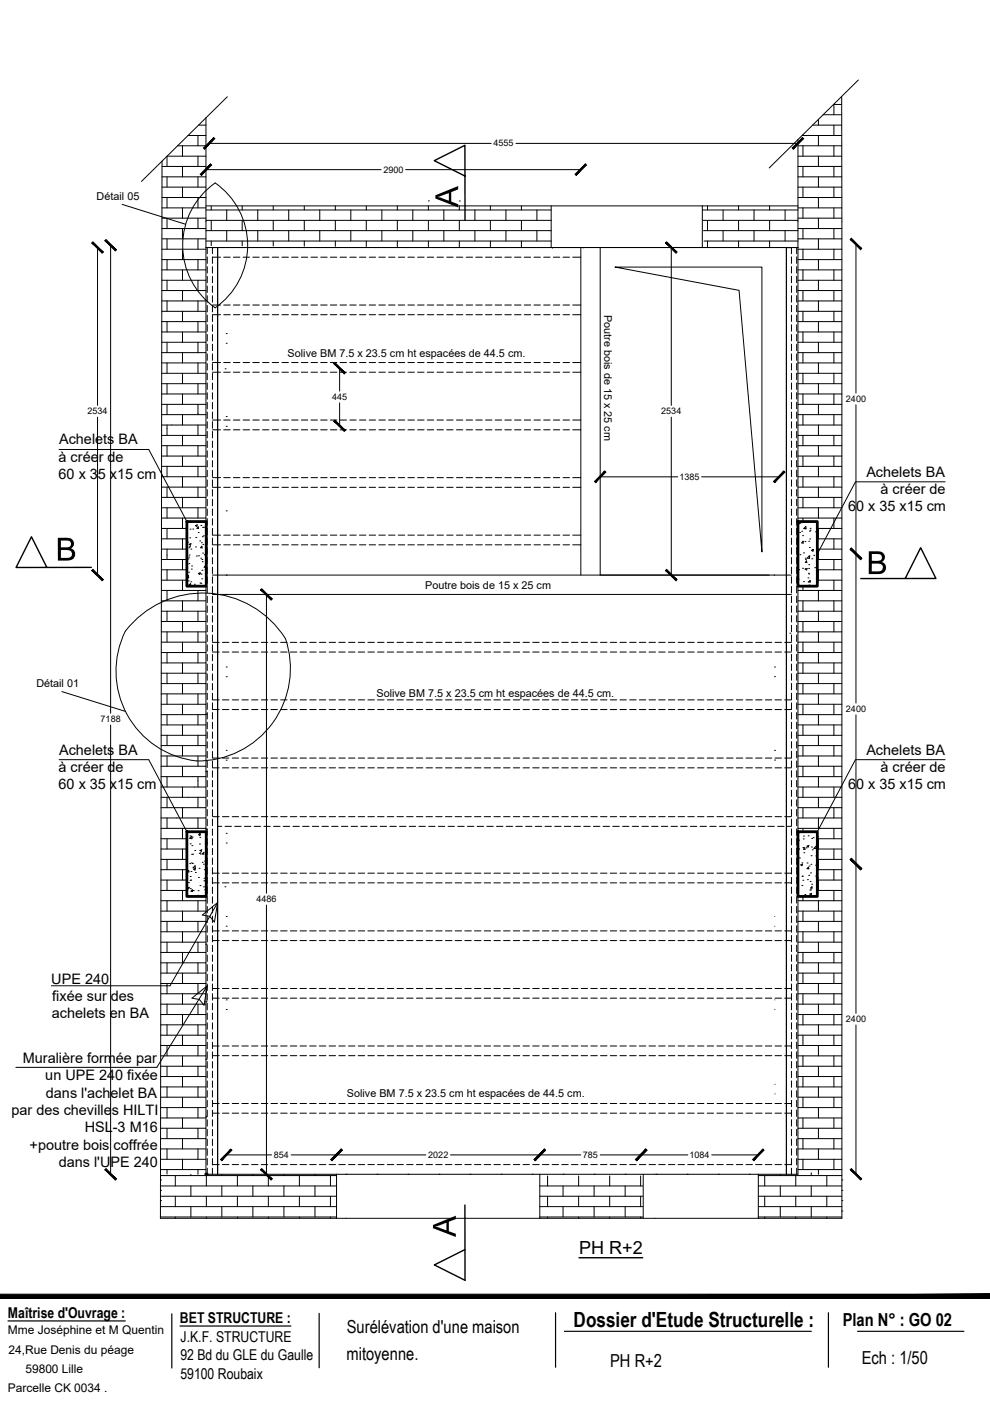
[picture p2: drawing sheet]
<svg xmlns="http://www.w3.org/2000/svg" width="210mm" height="297mm" viewBox="0 0 210 297" stroke-linecap="round" stroke-linejoin="round" font-family="sans-serif">
<defs><g id="words">
<text font-size="4.4" x="121.6" y="281.4">Dossier d'Etude Structurelle :</text>
<g font-size="3.8">
<text x="122.8" y="265.8">PH R+2</text>
<text x="178.7" y="281.1">Plan N° : GO 02</text>
<text x="73.5" y="282.6">Surélévation d'une maison</text>
<text x="73.5" y="288.3">mitoyenne.</text>
<text x="129.4" y="289.8">PH R+2</text>
<text x="182.7" y="289.1">Ech : 1/50</text>
</g>
<g font-size="3.2">
<text x="1.7" y="279.4">Maîtrise d'Ouvrage :</text>
<text x="38.2" y="280.5">BET STRUCTURE :</text>
<text x="38.3" y="284.4">J.K.F. STRUCTURE</text>
<text x="38.2" y="288.4">92 Bd du GLE du Gaulle</text>
<text x="38.2" y="292.4">59100 Roubaix</text>
</g>
<g font-size="3.1">
<text x="12.5" y="94.2">Achelets BA</text>
<text x="12.4" y="97.9">à créer de</text>
<text x="12.4" y="101.6">60 x 35 x15 cm</text>
<text x="183.7" y="101.1">Achelets BA</text>
<text x="186.7" y="104.8">à créer de</text>
<text x="179.8" y="108.4">60 x 35 x15 cm</text>
<text x="12.5" y="160">Achelets BA</text>
<text x="183.7" y="160">Achelets BA</text>
<text x="12.4" y="163.7">à créer de</text>
<text x="12.4" y="167.3">60 x 35 x15 cm</text>
<text x="179.8" y="167.3">60 x 35 x15 cm</text>
<text x="186.7" y="163.7">à créer de</text>
<text x="10.9" y="208.5">UPE 240</text>
<text x="11" y="215.9">achelets en BA</text>
<text x="11.1" y="212.2">fixée sur des</text>
<text x="4.8" y="225.4">Muralière formée par</text>
<text x="9.6" y="229.1">un UPE 240 fixée</text>
<text x="9.7" y="232.7">dans l'achelet BA</text>
<text x="2.4" y="236.4">par des chevilles HILTI</text>
<text x="6.3" y="243.7">+poutre bois coffrée</text>
<text x="18" y="240.1">HSL-3 M16</text>
<text x="12.5" y="247.4">dans l'UPE 240</text>
</g>
<g font-size="2.5">
<text x="1.7" y="282.9">Mme Joséphine et M Quentin</text>
<text x="1.8" y="287">24,Rue Denis du péage</text>
<text x="5.4" y="291">59800 Lille</text>
<text x="1.7" y="295.1">Parcelle CK 0034 .</text>
</g>
<g font-size="2.3">
<text x="20.5" y="42.5">Détail 05</text>
<text x="128.1" y="66.7" transform="rotate(90 128.1 66.7)">Poutre bois de 15 x 25 cm</text>
<text x="61" y="75.8">Solive BM 7.5 x 23.5 cm ht espacées de 44.5 cm.</text>
<text x="90.1" y="124.8">Poutre bois de 15 x 25 cm</text>
<text x="7.7" y="145.8">Détail 01</text>
<text x="79.8" y="147.8">Solive BM 7.5 x 23.5 cm ht espacées de 44.5 cm.</text>
<text x="73.6" y="232.6">Solive BM 7.5 x 23.5 cm ht espacées de 44.5 cm.</text>
</g>
<g font-size="1.9">
<text x="104.6" y="31.1">4555</text>
<text x="81.3" y="36.6">2900</text>
<text x="18.6" y="87.9">2534</text>
<text x="70.4" y="84.8">445</text>
<text x="140.2" y="87.9">2534</text>
<text x="179.4" y="85.2">2400</text>
<text x="144" y="101.8">1385</text>
<text x="21.3" y="153.1">7188</text>
<text x="179.4" y="151">2400</text>
<text x="54.4" y="191.3">4486</text>
<text x="179.4" y="216.8">2400</text>
<text x="58.1" y="245.5">854</text>
<text x="90.8" y="245.5">2022</text>
<text x="123.6" y="245.5">785</text>
<text x="146.2" y="245.5">1084</text>
</g>
</g></defs>
<!-- layer: HACHURES BBM -->
<g fill="none" stroke="#000" stroke-width=".21">
<path d="M39.6 119.6h.1M39.6 119.6v.3M39.8 115h.1M39.9 118.5h.1M40 118.1h.1M40 119.5h.1M40.1 116.1h.1M40.1 117.7h.1M40.1 115.4l.4-.1-.1 .3zM40.2 115.9h.1M40.2 114h.1M40.3 112.2h.1"/>
<path d="M40.5 116.4h.1M40.9 112.2h.1M41.4 116h.1M41.4 111.4l.4-.1-.1 .3zM41.5 114h.1M41.6 117.9h.1M42 112.9h.1M42 111.7l.1 .3h-.3zM42.1 117.8h.1M42.4 114.7h.1M42.6 118.3h.1M42.6 111.4h.1"/>
<path d="M42.7 115.1h.1M42.8 118.6h.1M42.8 115.8l.1 .4-.4-.1zM42.9 119.1h.1M42.9 113.8h.1M42.9 117.3h.1M42.9 111.8h.1M43 115.4h.1M43.1 113.6h.1M43.2 111.8h.1M43.5 115.7h.1M43.6 119.9v.4h-.3z"/>
<path d="M43.7 117.5l-.3 .1 .3 .2M169.2 114.3h.1M169.5 110.7v.3h-.3zM169.5 112.9h.1M169.6 110.9h.1M169.6 117.6h.1M170 112.6h.1M170.2 114.8h.1M170.2 113.6h.1M170.2 114.8l.1 .4-.3-.1zM170.2 110.6h.3M170.4 117.2h.1"/>
<path d="M170.7 114.8h.1M170.8 118.6h.1M170.8 118.3h.1M170.9 111.6v.5h-.5zM171 110.7h.1M171 118.9l.1 .4-.3-.1zM171.5 119.7h.1M171.5 114.8h.1M171.5 117.9h.1M171.6 117.9v.5l-.4-.1zM171.6 116.1h.1M171.6 112.6h.1"/>
<path d="M171.7 114.3h.1M171.7 112.4h.1M171.8 112h.1M171.8 110.6h.1M172.1 116.7l.4-.1-.1 .3zM172.1 118.5h.1M172.2 116.5h.1M172.5 117.7h.1M172.9 112.8h.1M173.3 111.2l-.2 .1h.2M39.6 122.3l.3-.3 .1 .5h-.4M39.9 123.2h.1"/>
<path d="M40 121.3h.1M40.4 123.7v.4l-.3-.1zM40.4 123.4h.1M40.6 120.7h.1M40.6 120h.1M40.6 124.2h.1M41.2 123.9h.1M42.1 121.6l.3-.2-.1 .4zM42.3 121.6h.1M42.4 123.6h.1M42.6 123.7h.1M42.7 121.7h.1"/>
<path d="M42.8 122.7h.1M42.8 120.9h.1M43.5 120.8h.1M43.6 122.8h.1M169.2 122.8h.1M169.3 120.8h.1M170.2 120.5h.1M170.4 123.3h.1M170.4 124.2h.1M170.7 120.6h.1M170.8 120.7l.3-.2-.1 .3zM171.3 122.5h.1"/>
<path d="M171.3 123.4h.1M171.4 121.5h.1M171.4 120.5h.1M171.5 121.7h.1M171.5 124.1h.1M171.8 123v.4h-.3zM172.1 124.3l.2-.2v.2M172.7 120.4h.1M173.3 123.5h.1M40.3 177.2h.1M40.3 178.9h.1M40.6 177.3l.1 .5-.5-.1z"/>
<path d="M40.7 179.3h.1M40.7 177.5h.1M42.2 177.2h.1M42.3 179h.1M42.4 177.5h.1M42.4 176.6l.1 .4-.4-.1zM43.5 178.9h.1M43.5 178.4h.1M43.6 177.1h.1M43.7 178.8h.1M169.3 179.9h.1M169.3 178.1h.1"/>
<path d="M170.2 179.7h.1M170.3 177.9h.1M170.3 177.3h.1M170.6 179.7l.1 .4h-.4zM170.9 179.8h.1M171.1 179.4l.4-.2-.1 .4zM171.3 177.2h.1M172 179.6h.1M172.1 177.8h.1M172.4 177.6h.1M173 179.4l.1 .5h-.5zM173.3 177.4h.1"/>
<path d="M39.7 188.3l.4-.2-.1 .4zM40 187.1h.1M40 184.5l.1 .4-.4-.1zM40.2 183.1h.1M40.3 186.7h.1M40.3 185.8h.1M40.3 188.4h.1M40.4 186.6h.1M40.5 184.8h.1M40.6 183h.1M40.6 181.1h.1M40.8 188.6v.4h-.3z"/>
<path d="M40.8 183.1h.1M40.9 181.1h.1M41 188.8h.1M41.1 184.3l.3-.1-.1 .3zM41.3 180.3h.1M41.4 183.5v.6l-.5-.1zM41.4 185h.1M41.8 190.1l.3-.3v.3M42 188.8h.1M42.1 186h.1M42.2 184.1h.1M42.2 180.9h.1"/>
<path d="M42.4 187.8h.1M42.4 180.3l.4-.1-.1 .3zM42.4 180.8h.1M42.5 181.1h.1M42.9 182.8h.1M43.1 189.9h.1M43.1 183.2h.1M43.2 188h.1M43.2 180.7v.4h-.3zM43.2 186.8h.1M43.2 186.2h.1M43.3 184.4h.1"/>
<path d="M43.4 182.6h.1M43.4 188.7h.1M43.4 180.7h.1M43.4 186.7h.1M43.5 185.3h.1M169.2 181.8h.1M169.3 180.1h.1M169.5 181.9h.1M169.8 183.4l.4-.2-.2 .3zM170 189.9h.1M170 187.8h.1M170 183h.1"/>
<path d="M170.1 185.8h.1M170.2 186.6h.1M170.4 180.8h.1M170.6 189.7h.1M171.1 183h.1M171.2 186.5h.1M171.3 184.2h.1M171.4 183.9v.3h-.3zM171.4 185.6h.1M171.5 183.6h.1M171.7 188.7h.1M171.7 189.6l.4-.2-.1 .3z"/>
<path d="M171.8 186.9h.1M171.9 185.1h.1M171.9 188.7h.1M171.9 183.2h.1M172 181.4h.1M172.1 187.5h.1M172.1 188l.1 .3h-.3zM172.2 180.2h.1M172.9 183.4h.1M173 181.5h.1M173 185.9h.1M173.2 189.3h.1"/>
<path d="M173.2 182.4h.1M173.3 186.1h.1M173.3 185.5l-.3 .1 .3 .1"/>
</g>
<!-- layer: BRM textes -->
<g fill="none" stroke="#000" stroke-width=".21">
<path d="M182 17l-18.9 18.6M43.7 24.9v224.1M48.2 20.5l-18.2 18M169.2 29.6v17.4M178.5 20.5v26.5M25.9 43.3l13.4 4.2M43.8 40.3l1.8-1.5a16.2 16.2 0 0 1 0 26.5 16.2 16.2 0 0 1-1.8-25zM46.1 52.5v196.5M116.9 43.7v8.8M123.1 52.5v69.4M130.4 56.6h31.1v60.4l-4.8-55.4zM166.7 52.5v196.5"/>
<path d="M169.2 52.5h-41.9v69.4M169.2 43.7h-20.3v8.8M12.5 95.3h19l8.1 15.3M200.4 102.2h-19l-8.1 15.2M45 121.9h122.8M45 126h122.8M48 121.9h.1M48 126h.1M60.5 135.4a19.6 19.6 0 0 1-18.9 25.9 19.2 19.2 0 0 1-15-27.5 20.7 20.7 0 0 1 33.9 1.6M167.5 134.2h.1M13.1 146.6l13.5 4.2M12.5 161.1h19l8.1 15.2"/>
<path d="M200.4 161.1h-19l-8.1 15.2M46.1 191.4l-10.1 17.6h-25.1M43.9 209l-10.6 17.3h-29.9M34 258.3h80.4M114.4 249h-43v9.3M138.9 258.3h39.6M138.9 249h30.3"/>
</g>
<g fill="none" stroke="#000" stroke-width=".21">
<path d="M34.3 37.5h9.4M34.3 39.7h9.4M34.4 34.2l-.4 224.1M34.4 35.3h9.3M35.4 37.5v2.2M37.7 30.9h6M38.7 30.9v2.2M38.7 35.3v2.2M38.7 39.7v2.2M39.9 28.7h3.8M42 28.7v2.2M42 33.1v2.2"/>
<path d="M42 37.5v2.2M42.1 26.5h1.6M43.7 33.1h-8.3v2.2M43.7 36h37.1M44.3 30.4h59.8M86 36h37.1M109.4 30.4h59.8M169.2 30.9h9.3M169.2 33.1h9.3M169.2 35.3h9.3M169.2 37.5h9.3M169.2 39.7h9.3"/>
<path d="M170.1 28.7h8.4M170.2 28.6v.1M170.2 30.9v2.2M170.2 35.3v2.2M170.2 39.7v2.2M172.3 26.5h6.2M173.5 25.3v1.2M173.5 28.7v2.2M173.5 33.1v2.2M173.5 37.5v2.2M174.5 24.3h4M176.7 22.1h1.8"/>
<path d="M176.8 22.1v2.2M176.8 26.5v2.2M176.8 30.9v2.2M176.8 35.3v2.2M176.8 39.7v2.2M20.7 52.5v33.4M23.5 52v99.2M34.3 52.8h9.4M34.3 55h9.4M34.3 57.2h9.4M34.3 59.4h9.4M34.3 41.9h9.4"/>
<path d="M34.3 44.1h9.4M34.3 46.3h9.4M34.3 48.5h9.4M34.3 50.6h9.4M35.4 41.9v2.2M35.4 46.3v2.2M35.4 50.6v2.2M35.4 55v2.2M35.4 59.4v2.2M38.7 44.1v2.2M38.7 48.5v2.1M38.7 52.8v2.2"/>
<path d="M38.7 57.2v2.2M42 41.9v2.2M42 46.3v2.2M42 50.6v2.2M42 55v2.2M42 59.4v2.2M43.7 52.5h125.5M43.7 43.7h105.2M43.7 44.5h73.1M43.7 46.7h73.2M43.7 48.9h73.2M43.7 51.1h73.2"/>
<path d="M44.8 43.7v.8M44.8 46.7v2.2M44.8 51.1v1M45 52.5h1.1v196.5M48.1 44.5v2.2M48.1 48.9v2.2M51.4 43.7v.8M51.4 46.7v2.2M51.4 51.1v1M54.7 44.5v2.2M54.7 48.9v2.2M57.9 43.7v.8"/>
<path d="M57.9 46.7v2.2M57.9 51.1v1M61.2 44.5v2.2M61.2 48.9v2.2M64.5 43.7v.8M64.5 46.7v2.2M64.5 51.1v1.1M67.8 44.5v2.2M67.8 48.9v2.2M71.1 43.7v.8M71.1 46.7v2.2M71.1 51.1v1.1"/>
<path d="M74.4 44.5v2.2M74.4 48.9v2.2M77.7 43.7v.8M77.7 46.7v2.2M77.7 51.1v1.2M81 44.5v2.2M81 48.9v2.2M84.2 43.7v.8M84.2 46.7v2.2M84.2 51.1v1.2M87.5 44.5v2.2M87.5 48.9v2.2"/>
<path d="M90.8 42.6h.1M90.8 43.7v.8M90.8 46.7v2.2M90.8 51.1v1.2M94.1 44.5v2.2M94.1 48.9v2.2M97.4 42.6h.1M97.4 43.7v.8M97.4 46.7v2.2M97.4 51.1v1.3M100.7 44.5v2.2M100.7 48.9v2.2"/>
<path d="M104 43.7v.8M104 46.7v2.2M104 51.1v1.3M107.3 44.5v2.2M107.3 48.9v2.2M110.6 43.7v.8M110.6 46.7v2.2M110.6 51.1v1.3M113.8 44.5v2.2M113.8 48.9v2.2M117.1 52.5v.1M123.7 52.5v.1"/>
<path d="M130.3 52.5h.1M136.9 52.4v.1M142.3 52.5v33.4M143.4 52.4v.1M148.9 44.5h20.3M149.1 46.7h20.1M149.2 48.9h20M149.3 51.1h19.9M150 43.7v.8M150 46.7v2.2M150 51.1v1.4M153.3 44.5v2.2"/>
<path d="M153.3 48.9v2.2M156.6 43.7v.8M156.6 46.7v2.2M156.6 51.1v1.4M159.9 44.5v2.2M159.9 48.9v2.2M163.2 43.7v.8M163.2 46.7v2.2M163.2 51.1v1.4M166.5 44.5v2.2M166.5 48.9v2.2M167.8 52.5h-1.1v196.5"/>
<path d="M169.2 41.9h9.3M169.2 44.1h9.3M169.2 46.3h9.3M169.2 48.5h9.3M169.2 50.6h9.3M169.2 52.8h9.3M169.2 55h9.3M169.2 57.2h9.3M169.2 59.4h9.3M169.2 47v202M170.2 44.1v2.2M170.2 48.5v2.1"/>
<path d="M170.2 52.8v2.2M170.2 57.2v2.2M173.5 41.9v2.2M173.5 46.3v2.2M173.5 50.6v2.2M173.5 55v2.2M173.5 59.4v2.2M176.8 44.1v2.2M176.8 48.5v2.1M176.8 52.8v2.2M176.8 57.2v2.2M178.5 47v211.3"/>
<path d="M181.5 51.7v31.6M34.3 68.2h9.4M34.3 70.4h9.4M34.3 72.6h9.4M34.3 74.8h9.4M34.3 76.9h9.4M34.3 79.1h9.4M34.3 61.6h9.4M34.3 63.8h9.4M34.3 66h9.4M35.4 63.8v2.2M35.4 68.2v2.2"/>
<path d="M35.4 72.6v2.2M35.4 76.9v2.2M38.7 61.6v2.2M38.7 66v2.2M38.7 70.4v2.2M38.7 74.8v2.1M38.7 79.1v2.3M42 63.8v2.2M42 68.2v2.2M42 72.6v2.2M42 76.9v2.2M72 78.1v4.8"/>
<path d="M169.2 61.6h9.3M169.2 63.8h9.3M169.2 66h9.3M169.2 68.2h9.3M169.2 70.4h9.3M169.2 72.6h9.3M169.2 74.8h9.3M169.2 76.9h9.3M169.2 79.1h9.3M170.2 61.6v2.2M170.2 66v2.2M170.2 70.4v2.2"/>
<path d="M170.2 74.8v2.1M170.2 79.1v2.3M173.5 63.8v2.2M173.5 68.2v2.2M173.5 72.6v2.2M173.5 76.9v2.2M176.8 61.6v2.2M176.8 66v2.2M176.8 70.4v2.2M176.8 74.8v2.1M176.8 79.1v2.3M20.7 88.4v33.5"/>
<path d="M34.2 96.7h9.5M34.2 98.9h9.5M34.3 81.4h9.4M34.3 83.5h9.4M34.3 85.7h9.4M34.3 87.9h9.4M34.3 90.1h9.4M34.3 92.3h9.4M34.3 94.5h9.4M35.4 81.4v2.1M35.4 85.7v2.2M35.4 90.1v2.2"/>
<path d="M35.4 94.5v2.2M35.4 98.9v2.2M38.7 83.5v2.2M38.7 87.9v2.2M38.7 92.3v2.2M38.7 96.7v2.2M42 81.4v2.1M42 85.7v2.2M42 90.1v2.2M42 94.5v2.2M42 98.9v2.2M72 85.4v4.9"/>
<path d="M142.3 88.4v33.5M169.2 81.4h9.3M169.2 83.5h9.3M169.2 85.7h9.3M169.2 87.9h9.3M169.2 90.1h9.3M169.2 92.3h9.3M169.2 94.5h9.3M169.2 96.7h9.3M169.2 98.9h9.3M170.2 83.5v2.2M170.2 87.9v2.2"/>
<path d="M170.2 92.3v2.2M170.2 96.7v2.2M173.5 81.4v2.1M173.5 85.7v2.2M173.5 90.1v2.2M173.5 94.5v2.2M173.5 98.9v2.2M176.8 83.5v2.2M176.8 87.9v2.2M176.8 92.3v2.2M176.8 96.7v2.2M181.5 85.8v63.3"/>
<path d="M34.2 112h5.4M34.2 114.2h5.4M34.2 116.4h5.4M34.2 118.6h5.4M34.2 101.1h9.5M34.2 103.3h9.5M34.2 105.5h9.5M34.2 107.7h9.5M34.2 109.8h9.5M35.4 103.3v2.2M35.4 107.7v2.1M35.4 112v2.2"/>
<path d="M35.4 116.4v2.2M38.7 101.1v2.2M38.7 105.5v2.2M38.7 109.8v2.2M38.7 114.2v2.2M38.7 118.6v2.2M42 103.3v2.2M42 107.7v2.1M127.3 101.1h16.4M148.8 101.1h16.4M169.2 101.1h9.3M169.2 103.3h9.3"/>
<path d="M169.2 105.5h9.3M169.2 107.7h9.3M169.2 109.8h9.3M170.2 101.1v2.2M170.2 105.5v2.2M170.2 109.8v.8M173.3 112h5.2M173.3 114.2h5.2M173.3 116.4h5.2M173.3 118.6h5.2M173.5 103.3v2.2M173.5 107.7v2.1"/>
<path d="M173.5 112v2.2M173.5 116.4v2.2M176.8 101.1v2.2M176.8 105.5v2.2M176.8 109.8v2.2M176.8 114.2v2.2M176.8 118.6v2.2M34.2 125.2h9.5M34.2 127.4h9.5M34.2 129.6h9.5M34.2 131.8h9.5M34.2 134h9.5"/>
<path d="M34.2 136.2h9.5M34.2 138.4h9.5M34.2 120.8h5.4M34.2 123h5.4M35.4 120.8v2.2M35.4 125.2v2.2M35.4 129.6v2.2M35.4 134v2.2M35.4 138.4v2.2M38.7 123v2.2M38.7 127.4v2.2M38.7 131.8v2.2"/>
<path d="M38.7 136.2v2.2M42 125.2v2.2M42 129.6v2.2M42 134v2.2M42 138.4v2.2M56.5 126v63.4M169.2 125.2h9.3M169.2 127.4h9.3M169.2 129.6h9.3M169.2 131.8h9.3M169.2 134h9.3M169.2 136.2h9.3"/>
<path d="M169.2 138.4h9.3M170.2 124.3v.9M170.2 127.4v2.2M170.2 131.8v2.2M170.2 136.2v2.2M173.3 120.8h5.2M173.3 123h5.2M173.5 120.8v2.2M173.5 125.2v2.2M173.5 129.6v2.2M173.5 134v2.2M173.5 138.4v2.2"/>
<path d="M176.8 123v2.2M176.8 127.4v2.2M176.8 131.8v2.2M176.8 136.2v2.2M23.5 153.7v95.3M34.2 155.9h9.5M34.2 158.1h9.5M34.2 140.6h9.5M34.2 142.7h9.5M34.2 144.9h9.5M34.2 147.1h9.5M34.2 149.3h9.5"/>
<path d="M34.2 151.5h9.5M34.2 153.7h9.5M35.4 142.7v2.2M35.4 147.1v2.2M35.4 151.5v2.2M35.4 155.9v2.2M38.7 140.6v2.1M38.7 144.9v2.2M38.7 149.3v2.2M38.7 153.7v2.2M38.7 158.1v2.2M42 142.7v2.2"/>
<path d="M42 147.1v2.2M42 151.5v2.2M42 155.9v2.2M169.2 140.6h9.3M169.2 142.7h9.3M169.2 144.9h9.3M169.2 147.1h9.3M169.2 149.3h9.3M169.2 151.5h9.3M169.2 153.7h9.3M169.2 155.9h9.3M169.2 158.1h9.3"/>
<path d="M170.2 140.6v2.1M170.2 144.9v2.2M170.2 149.3v2.2M170.2 153.7v2.2M170.2 158.1v2.2M173.5 142.7v2.2M173.5 147.1v2.2M173.5 151.5v2.2M173.5 155.9v2.2M176.8 140.6v2.1M176.8 144.9v2.2M176.8 149.3v2.2"/>
<path d="M176.8 153.7v2.2M176.8 158.1v2.2M181.5 151.6v63.2M34.1 169h9.6M34.1 171.2h9.6M34.1 173.4h9.6M34.1 175.6h9.6M34.1 177.8h5.5M34.2 164.7h9.5M34.2 160.3h9.5M34.2 162.5h9.5M34.2 166.9h9.5"/>
<path d="M35.4 160.3v2.2M35.4 164.7v2.2M35.4 169v2.2M35.4 173.4v2.2M35.4 177.8v2.2M38.7 162.5v2.2M38.7 166.9v2.1M38.7 171.2v2.2M38.7 175.6v2.2M42 164.7v2.2M42 160.3v2.2M42 169v2.2"/>
<path d="M42 173.4v2.2M169.2 160.3h9.3M169.2 162.5h9.3M169.2 164.7h9.3M169.2 166.9h9.3M169.2 169h9.3M169.2 171.2h9.3M169.2 173.4h9.3M169.2 175.6h9.3M170.2 162.5v2.2M170.2 166.9v2.1M170.2 171.2v2.2"/>
<path d="M170.2 175.6v.7M173.3 177.8h5.2M173.5 160.3v2.2M173.5 164.7v2.2M173.5 169v2.2M173.5 173.4v2.2M173.5 177.8v2.2M176.8 162.5v2.2M176.8 166.9v2.1M176.8 171.2v2.2M176.8 175.6v2.2M34.1 199.8h9.6"/>
<path d="M34.1 184.4h5.5M34.1 186.6h5.5M34.1 188.8h5.5M34.1 191h9.6M34.1 193.2h9.6M34.1 195.4h9.6M34.1 197.6h9.6M34.1 180h5.5M34.1 182.2h5.5M35.4 182.2v2.2M35.4 186.6v2.2M35.4 191v2.2"/>
<path d="M35.4 195.4v2.2M35.4 199.8v2.1M38.7 180v2.2M38.7 184.4v2.2M38.7 188.8v2.2M38.7 193.2v2.2M38.7 197.6v2.2M42 191v2.2M42 195.4v2.2M42 199.8v2.1M56.5 191.9v57.1M169.2 191h9.3"/>
<path d="M169.2 193.2h9.3M169.2 195.4h9.3M169.2 197.6h9.3M169.2 199.8h9.3M170.2 190.1v.9M170.2 193.2v2.2M170.2 197.6v2.2M173.3 180h5.2M173.3 182.2h5.2M173.3 184.4h5.2M173.3 186.6h5.2M173.3 188.8h5.2"/>
<path d="M173.5 182.2v2.2M173.5 186.6v2.2M173.5 191v2.2M173.5 195.4v2.2M173.5 199.8v2.1M176.8 180v2.2M176.8 184.4v2.2M176.8 188.8v2.2M176.8 193.2v2.2M176.8 197.6v2.2M34.1 212.9h9.6M34.1 215.1h9.6"/>
<path d="M34.1 217.3h9.6M34.1 219.5h9.6M34.1 201.9h9.6M34.1 204.1h9.6M34.1 206.3h9.6M34.1 208.5h9.6M34.1 210.7h9.6M35.4 204.1v2.2M35.4 208.5v2.2M35.4 212.9v2.2M35.4 217.3v2.2M38.7 201.9v2.2"/>
<path d="M38.7 206.3v2.2M38.7 210.7v2.2M38.7 215.1v2.2M38.7 219.5v2.2M42 204.1v2.2M42 208.5v2.2M42 212.9v2.2M42 217.3v2.2M169.2 201.9h9.3M169.2 204.1h9.3M169.2 206.3h9.3M169.2 208.5h9.3"/>
<path d="M169.2 210.7h9.3M169.2 212.9h9.3M169.2 215.1h9.3M169.2 217.3h9.3M169.2 219.5h9.3M170.2 201.9v2.2M170.2 206.3v2.2M170.2 210.7v2.2M170.2 215.1v2.2M170.2 219.5v2.2M173.5 204.1v2.2M173.5 208.5v2.2"/>
<path d="M173.5 212.9v2.2M173.5 217.3v2.2M176.8 201.9v2.2M176.8 206.3v2.2M176.8 210.7v2.2M176.8 215.1v2.2M176.8 219.5v2.2M181.5 217.3v31.7M34.1 228.2h9.6M34.1 230.4h9.6M34.1 232.6h9.6M34.1 234.8h9.6"/>
<path d="M34.1 237h9.6M34.1 239.2h9.6M34.1 221.7h9.6M34.1 223.9h9.6M34.1 226.1h9.6M35.4 221.7v2.2M35.4 226.1v2.1M35.4 230.4v2.2M35.4 234.8v2.2M35.4 239.2v2.2M38.7 223.9v2.2M38.7 228.2v2.2"/>
<path d="M38.7 232.6v2.2M38.7 237v2.2M42 221.7v2.2M42 226.1v2.1M42 230.4v2.2M42 234.8v2.2M42 239.2v2.2M169.2 221.7h9.3M169.2 223.9h9.3M169.2 226.1h9.3M169.2 228.2h9.3M169.2 230.4h9.3"/>
<path d="M169.2 232.6h9.3M169.2 234.8h9.3M169.2 237h9.3M169.2 239.2h9.3M170.2 223.9v2.2M170.2 228.2v2.2M170.2 232.6v2.2M170.2 237v2.2M173.5 221.7v2.2M173.5 226.1v2.1M173.5 230.4v2.2M173.5 234.8v2.2"/>
<path d="M173.5 239.2v2.2M176.8 223.9v2.2M176.8 228.2v2.2M176.8 232.6v2.2M176.8 237v2.2M34 249.2h37.4M34 251.4h37.4M34 253.6h37.4M34 255.8h37.4M34 258h37.4M34 256.8h.1M34 250.2h.1"/>
<path d="M34 252.4h.1M34 254.6h.1M34 243.6h9.7M34 245.8h9.7M34 248h9.7M34.1 241.4h9.6M35.4 243.6v2.2M35.4 248v.9M37.2 249.2v2.2M37.2 253.6v2.2M37.2 258v.3M38.7 241.4v2.2"/>
<path d="M38.7 245.8v2.2M40.5 249v.2M40.5 251.4v2.2M40.5 255.8v2.2M42 243.6v2.2M42 248v1M43.7 249h27.7M43.8 249.2v2.2M43.8 253.6v2.2M43.8 258v.3M47 249v.2M47 251.4v2.2"/>
<path d="M47 255.8v2.2M48 244.9h9.6M50.3 249.2v2.2M50.3 253.6v2.2M50.3 258v.3M53.6 249v.2M53.6 251.4v2.2M53.6 255.8v2.2M56.9 249.2v2.2M56.9 253.6v2.2M56.9 258v.3M60.2 249v.2"/>
<path d="M60.2 251.4v2.2M60.2 255.8v2.2M61.7 244.9h28.6M63.5 249.2v2.2M63.5 253.6v2.2M63.5 258v.3M66.8 249v.2M66.8 251.4v2.2M66.8 255.8v2.2M70.1 249.2v2.2M70.1 253.6v2.2M70.1 258v.3"/>
<path d="M73.3 249h.1M79.9 249h.1M86.5 249h.1M93.1 249h.1M95.5 244.9h27.6M99.7 249h.1M106.2 249h.1M112.8 249h.1M114.4 251.4h21.8M114.4 253.6h21.8M114.4 255.8h21.8M114.4 258h21.8"/>
<path d="M116.1 249.3v2.1M116.1 253.6v2.2M116.1 258v.3M119.4 249h.1M119.4 251.4v2.2M119.4 255.8v2.2M122.7 249.3v2.1M122.7 253.6v2.2M122.7 258v.3M126 249h.1M126 251.4v2.2M126 255.8v2.2"/>
<path d="M127.3 244.9h18.5M129.3 249.3v2.1M129.3 253.6v2.2M129.3 258v.3M132.5 249h.1M132.5 251.4v2.2M132.5 255.8v2.2M135.8 249.3v2.1M135.8 253.6v2.2M135.8 258v.3M136.4 249v9.3M138.9 249h-24.5v9.3h24.5"/>
<path d="M139.1 249h.1M145.7 249h.1M150.9 244.9h9.9M152.3 249h.1M158.9 249h.1M160.8 249.2h17.7M160.8 251.4h17.7M160.8 253.6h17.7M160.8 255.8h17.7M160.8 258h17.7M160.8 249v9.3M162.1 249.2v2.2"/>
<path d="M162.1 253.6v2.2M162.1 258v.3M165.4 249v.2M165.4 251.4v2.2M165.4 255.8v2.2M168.7 249.2v2.2M168.7 253.6v2.2M168.7 258v.3M169.2 241.4h9.3M169.2 243.6h9.3M169.2 245.8h9.3M169.2 248h9.3"/>
<path d="M170.2 241.4v2.2M170.2 245.8v2.2M172 248.7v.5M172 251.4v2.2M172 255.8v2.2M173.5 243.6v2.2M173.5 248v1M175.3 249.2v2.2M175.3 253.6v2.2M175.3 258v.3M176.8 241.4v2.2M176.8 245.8v2.2"/>
<path d="M178.5 250.2h.1M178.5 252.4h.1M178.5 254.6h.1M178.5 256.8h.1"/>
</g>
<!-- layer: Porteur -->
<circle cx="43.7" cy="249" r=".35" fill="#000"/>
<g fill="#000" stroke="#000" stroke-width=".21">
<path d="M44.6 34.8l-1.9 2.4 2.2-2.2zM44.6 34.8l-1.9 2.4-.2-.3z"/>
<path d="M45.3 29.2l-1.9 2.4 2.2-2.2zM45.3 29.2l-1.9 2.4-.3-.2z"/>
<path d="M121.9 36.9l.3 .3 1.9-2.4zM124.1 34.8l.3 .2-2.2 2.2z"/>
<path d="M168 31.4l.2 .2 2-2.4zM170.2 29.2l.2 .2-2.2 2.2z"/>
<path d="M19.5 51.5l2.2 2.2 .2-.2zM19.7 51.3l2.2 2.2-2.4-2z"/>
<path d="M22.2 51l2.2 2.2 .3-.2zM22.5 50.8l2.2 2.2-2.5-2z"/>
<path d="M141.1 51.5l2.2 2.2 .2-.2zM141.4 51.3l2.1 2.2-2.4-2z"/>
<path d="M180.3 50.7l2.2 2.2 .2-.2zM180.3 50.7l.2-.2 2.2 2.2z"/>
<path d="M70.8 77.1l2.2 2.2 .2-.3zM71 76.9l2.2 2.1-2.4-1.9z"/>
<path d="M71 89.1l-.2 .2 2.4 1.9zM70.8 89.3l2.4 1.9-.2 .3z"/>
<path d="M128.2 99.9l-1.9 2.4 2.2-2.2zM128.2 99.9l-1.9 2.4-.3-.2z"/>
<path d="M164 102.1l.2 .2 2-2.4zM166.2 99.9l.2 .2-2.2 2.2z"/>
<path d="M180.5 116.2l-.2 .2 2.4 2zM180.3 116.4l2.4 2-.2 .2z"/>
<path d="M180.3 116.4l2.2 2.2 .2-.2zM180.3 116.4l.2-.2 2.2 2.2z"/>
<path d="M19.7 120.7l-.2 .3 2.4 1.9zM19.5 121l2.4 1.9-.2 .2z"/>
<path d="M55.3 125.1l2.2 2.1 .2-.2zM55.5 124.8l2.2 2.2-2.4-1.9z"/>
<path d="M141.4 120.7l-.3 .3 2.4 1.9zM141.1 121l2.4 1.9-.2 .2z"/>
<path d="M180.5 182l-.2 .2 2.4 2zM180.3 182.2l2.4 2-.2 .2z"/>
<path d="M180.3 182.2l2.2 2.2 .2-.2zM180.3 182.2l.2-.2 2.2 2.2z"/>
<path d="M22.5 247.8l-.3 .2 2.5 2zM22.2 248l2.5 2-.3 .2z"/>
<path d="M48.9 243.6l-1.9 2.5 2.2-2.2zM48.9 243.6l-1.9 2.5-.2-.3z"/>
<path d="M55.3 248l2.4 2-2.2-2.2zM55.3 248l2.4 2-.2 .2z"/>
<path d="M70.1 245.8l.3 .3 1.9-2.5zM72.3 243.6l.3 .3-2.2 2.2z"/>
<path d="M72.3 243.6l-1.9 2.5 2.2-2.2zM72.3 243.6l-1.9 2.5-.3-.3z"/>
<path d="M115.4 243.6l-2.2 2.2 .3 .3zM115.4 243.6l.3 .3-2.2 2.2z"/>
<path d="M115.4 243.6l-1.9 2.5 2.2-2.2zM115.4 243.6l-1.9 2.5-.3-.3z"/>
<path d="M136.9 243.6l-2.2 2.2 .3 .3zM136.9 243.6l.3 .3-2.2 2.2z"/>
<path d="M136.9 243.6l-1.9 2.5 2.2-2.2zM136.9 243.6l-1.9 2.5-.3-.3z"/>
<path d="M161.8 243.6l-2.2 2.2 .2 .3zM161.8 243.6l.2 .3-2.2 2.2z"/>
<path d="M180.5 247.8l-.2 .2 2.4 1.9zM180.3 248l2.4 1.9-.2 .3z"/>
</g>
<!-- layer: Butons sismique jkf -->
<g fill="none" stroke="#000" stroke-width=".21">
<path d="M43.9 52.5v1.3M43.9 54.5v1.3M43.9 56.5v1.4M43.9 58.6v1.4M44.9 52.5h.8M45 54.5h1.8M45 52.5v1.3M45 54.5v1.3M45 56.5v1.4M45 58.6v1.4M46.3 52.5h1.4M47.4 54.5h1.4"/>
<path d="M48.4 52.5h1.4M49.5 54.5h1.4M50.4 52.5h1.4M51.5 54.5h1.4M52.5 52.5h1.4M53.6 54.5h1.4M54.6 52.5h1.3M55.7 54.5h1.3M56.6 52.5h1.4M57.7 54.5h1.4M58.7 52.5h1.3M59.8 54.5h1.4"/>
<path d="M60.7 52.5h1.4M61.8 54.5h1.4M62.8 52.5h1.4M63.9 54.5h1.4M64.8 52.5h1.4M65.9 54.5h1.4M66.9 52.5h1.4M68 54.5h1.4M68.9 52.5h1.4M70 54.5h1.4M71 52.5h1.4M72.1 54.5h1.4"/>
<path d="M73.1 52.5h1.3M74.2 54.5h1.3M75.1 52.5h1.4M76.2 54.5h1.4M77.2 52.5h1.3M78.3 54.5h1.3M79.2 52.5h1.4M80.3 54.5h1.4M81.3 52.5h1.4M82.4 54.5h1.4M83.3 52.5h1.4M84.4 54.5h1.4"/>
<path d="M85.4 52.5h1.4M86.5 54.5h1.4M87.4 52.5h1.4M88.5 54.5h1.4M89.5 52.5h1.4M90.6 54.5h1.4M91.5 52.5h1.4M92.6 54.5h1.4M93.6 52.5h1.4M94.7 54.5h1.4M95.7 52.5h1.3M96.8 54.5h1.3"/>
<path d="M97.7 52.5h1.4M98.8 54.5h1.4M99.8 52.5h1.4M100.9 54.5h1.4M101.8 52.5h1.4M102.9 54.5h1.4M103.9 52.5h1.4M105 54.5h1.4M105.9 52.5h1.4M107 54.5h1.4M108 52.5h1.4M109.1 54.5h1.4"/>
<path d="M110 52.5h1.4M111.1 54.5h1.4M112.1 52.5h1.4M113.2 54.5h1.4M114.2 52.5h1.3M115.3 54.5h1.3M116.2 52.5h1.4M117.3 54.5h1.4M118.3 52.5h1.4M119.4 54.5h1.4M120.3 52.5h1.4M121.4 54.5h1.7"/>
<path d="M122.4 52.5h.7M167.8 52.5v1.3M167.8 54.5v1.3M167.8 56.5v1.4M167.8 58.6v1.4M168.9 52.5v1.3M168.9 54.5v1.3M168.9 56.5v1.4M168.9 58.6v1.4M43.9 60.6v1.4M43.9 62.7v1.4M43.9 64.8v1.3"/>
<path d="M43.9 66.8v1.4M43.9 68.9v1.3M43.9 70.9v1.4M43.9 73v1.3M43.9 75v1.4M43.9 77.1v1.4M43.9 79.1v1.4M45 66.7h1.8M45 64.7h1.8M45 78.9h1.8M45 76.9h1.8M45 60.6v1.4"/>
<path d="M45 62.7v1.4M45 64.8v1.3M45 66.8v1.4M45 68.9v1.3M45 70.9v1.4M45 73v1.3M45 75v1.4M45 77.1v1.4M45 79.1v1.4M47.4 66.7h1.4M47.4 64.7h1.4M47.4 78.9h1.4"/>
<path d="M47.4 76.9h1.4M47.7 78.2h.1M48 72.8h.1M48 70.7h.1M49.5 66.7h1.4M49.5 64.7h1.4M49.5 78.9h1.4M49.5 76.9h1.4M51.5 66.7h1.4M51.5 64.7h1.4M51.5 78.9h1.4M51.5 76.9h1.4"/>
<path d="M53.6 66.7h1.4M53.6 64.7h1.4M53.6 78.9h1.4M53.6 76.9h1.4M55.7 66.7h1.3M55.7 64.7h1.3M55.7 78.9h1.3M55.7 76.9h1.3M57.7 66.7h1.4M57.7 64.7h1.4M57.7 78.9h1.4M57.7 76.9h1.4"/>
<path d="M59.8 66.7h1.4M59.8 64.7h1.4M59.8 78.9h1.4M59.8 76.9h1.4M61.8 66.7h1.4M61.8 64.7h1.4M61.8 78.9h1.4M61.8 76.9h1.4M63.9 66.7h1.4M63.9 64.7h1.4M63.9 78.9h1.4M63.9 76.9h1.4"/>
<path d="M65.9 66.7h1.4M65.9 64.7h1.4M65.9 78.9h1.4M65.9 76.9h1.4M68 66.7h1.4M68 64.7h1.4M68 78.9h1.4M68 76.9h1.4M70 66.7h1.4M70 64.7h1.4M70 78.9h1.4M70 76.9h1.4"/>
<path d="M72.1 66.7h1.4M72.1 64.7h1.4M72.1 78.9h1.4M72.1 76.9h1.4M74.2 66.7h1.3M74.2 64.7h1.3M74.2 78.9h1.3M74.2 76.9h1.3M76.2 66.7h1.4M76.2 64.7h1.4M76.2 78.9h1.4M76.2 76.9h1.4"/>
<path d="M78.3 66.7h1.3M78.3 64.7h1.3M78.3 78.9h1.3M78.3 76.9h1.3M80.3 66.7h1.4M80.3 64.7h1.4M80.3 78.9h1.4M80.3 76.9h1.4M82.4 66.7h1.4M82.4 64.7h1.4M82.4 78.9h1.4M82.4 76.9h1.4"/>
<path d="M84.4 66.7h1.4M84.4 64.7h1.4M84.4 78.9h1.4M84.4 76.9h1.4M86.5 66.7h1.4M86.5 64.7h1.4M86.5 78.9h1.4M86.5 76.9h1.4M88.5 66.7h1.4M88.5 64.7h1.4M88.5 78.9h1.4M88.5 76.9h1.4"/>
<path d="M90.6 66.7h1.4M90.6 64.7h1.4M90.6 78.9h1.4M90.6 76.9h1.4M92.6 66.7h1.4M92.6 64.7h1.4M92.6 78.9h1.4M92.6 76.9h1.4M94.7 66.7h1.4M94.7 64.7h1.4M94.7 78.9h1.4M94.7 76.9h1.4"/>
<path d="M96.8 66.7h1.3M96.8 64.7h1.3M96.8 78.9h1.3M96.8 76.9h1.3M98.8 66.7h1.4M98.8 64.7h1.4M98.8 78.9h1.4M98.8 76.9h1.4M100.9 66.7h1.4M100.9 64.7h1.4M100.9 78.9h1.4M100.9 76.9h1.4"/>
<path d="M102.9 66.7h1.4M102.9 64.7h1.4M102.9 78.9h1.4M102.9 76.9h1.4M105 66.7h1.4M105 64.7h1.4M105 78.9h1.4M105 76.9h1.4M107 66.7h1.4M107 64.7h1.4M107 78.9h1.4M107 76.9h1.4"/>
<path d="M109.1 66.7h1.4M109.1 64.7h1.4M109.1 78.9h1.4M109.1 76.9h1.4M111.1 66.7h1.4M111.1 64.7h1.4M111.1 78.9h1.4M111.1 76.9h1.4M113.2 66.7h1.4M113.2 64.7h1.4M113.2 78.9h1.4M113.2 76.9h1.4"/>
<path d="M115.3 66.7h1.3M115.3 64.7h1.3M115.3 78.9h1.3M115.3 76.9h1.3M117.3 66.7h1.4M117.3 64.7h1.4M117.3 78.9h1.4M117.3 76.9h1.4M119.4 66.7h1.4M119.4 64.7h1.4M119.4 78.9h1.4M119.4 76.9h1.4"/>
<path d="M121.4 66.7h1.7M121.4 64.7h1.7M121.4 78.9h1.7M121.4 76.9h1.7M167.8 60.6v1.4M167.8 62.7v1.4M167.8 64.7v1.4M167.8 66.8v1.4M167.8 68.9v1.3M167.8 70.9v1.4M167.8 73v1.3M167.8 75v1.4"/>
<path d="M167.8 77.1v1.4M167.8 79.1v1.4M168.9 60.6v1.4M168.9 62.7v1.4M168.9 64.7v1.4M168.9 66.8v1.4M168.9 68.9v1.3M168.9 70.9v1.4M168.9 73v1.3M168.9 75v1.4M168.9 77.1v1.4M168.9 79.1v1.4"/>
<path d="M43.9 81.2v1.4M43.9 83.3v1.3M43.9 85.3v1.4M43.9 87.4v1.3M43.9 89.4v1.4M43.9 91.5v1.3M43.9 93.5v1.4M43.9 95.6v1.4M43.9 97.6v1.4M43.9 99.7v1.4M45 91.1h1.8M45 89.1h1.8"/>
<path d="M45 81.2v1.4M45 83.3v1.3M45 85.3v1.4M45 87.4v1.3M45 89.4v1.4M45 91.5v1.3M45 93.5v1.4M45 95.6v1.4M45 97.6v1.4M45 99.7v1.4M47.4 91.1h1.4M47.4 89.1h1.4"/>
<path d="M48 90.4h.1M48 88.3h.1M49.5 91.1h1.4M49.5 89.1h1.4M51.5 91.1h1.4M51.5 89.1h1.4M53.6 91.1h1.4M53.6 89.1h1.4M55.7 91.1h1.3M55.7 89.1h1.3M57.7 91.1h1.4M57.7 89.1h1.4"/>
<path d="M59.8 91.1h1.4M59.8 89.1h1.4M61.8 91.1h1.4M61.8 89.1h1.4M63.9 91.1h1.4M63.9 89.1h1.4M65.9 91.1h1.4M65.9 89.1h1.4M68 91.1h1.4M68 89.1h1.4M70 91.1h1.4M70 89.1h1.4"/>
<path d="M72.1 91.1h1.4M72.1 89.1h1.4M74.2 91.1h1.3M74.2 89.1h1.3M76.2 91.1h1.4M76.2 89.1h1.4M78.3 91.1h1.3M78.3 89.1h1.3M80.3 91.1h1.4M80.3 89.1h1.4M82.4 91.1h1.4M82.4 89.1h1.4"/>
<path d="M84.4 91.1h1.4M84.4 89.1h1.4M86.5 91.1h1.4M86.5 89.1h1.4M88.5 91.1h1.4M88.5 89.1h1.4M90.6 91.1h1.4M90.6 89.1h1.4M92.6 91.1h1.4M92.6 89.1h1.4M94.7 91.1h1.4M94.7 89.1h1.4"/>
<path d="M96.8 91.1h1.3M96.8 89.1h1.3M98.8 91.1h1.4M98.8 89.1h1.4M100.9 91.1h1.4M100.9 89.1h1.4M102.9 91.1h1.4M102.9 89.1h1.4M105 91.1h1.4M105 89.1h1.4M107 91.1h1.4M107 89.1h1.4"/>
<path d="M109.1 91.1h1.4M109.1 89.1h1.4M111.1 91.1h1.4M111.1 89.1h1.4M113.2 91.1h1.4M113.2 89.1h1.4M115.3 91.1h1.3M115.3 89.1h1.3M117.3 91.1h1.4M117.3 89.1h1.4M119.4 91.1h1.4M119.4 89.1h1.4"/>
<path d="M121.4 91.1h1.7M121.4 89.1h1.7M167.8 81.2v1.4M167.8 83.2v1.4M167.8 85.3v1.4M167.8 87.4v1.3M167.8 89.4v1.4M167.8 91.5v1.3M167.8 93.5v1.4M167.8 95.6v1.4M167.8 97.6v1.4M167.8 99.7v1.4"/>
<path d="M168.9 81.2v1.4M168.9 83.2v1.4M168.9 85.3v1.4M168.9 87.4v1.3M168.9 89.4v1.4M168.9 91.5v1.3M168.9 93.5v1.4M168.9 95.6v1.4M168.9 97.6v1.4M168.9 99.7v1.4M43.9 101.8v1.3M43.9 103.8v1.4"/>
<path d="M43.9 105.9v1.3M43.9 107.9v1.4M43.9 110v1.3M43.9 112v1.4M43.9 114.1v1.4M43.9 116.1v1.4M43.9 118.2v1.4M45 103.3h1.8M45 101.3h1.8M45 115.5h1.8M45 113.5h1.8M45 101.8v1.3"/>
<path d="M45 103.8v1.4M45 105.9v1.3M45 107.9v1.4M45 110v1.3M45 112v1.4M45 114.1v1.4M45 116.1v1.4M45 118.2v1.4M47.4 103.3h1.4M47.4 101.3h1.4M47.4 115.5h1.4M47.4 113.5h1.4"/>
<path d="M48 108.3h.1M49.5 103.3h1.4M49.5 101.3h1.4M49.5 115.5h1.4M49.5 113.5h1.4M51.5 103.3h1.4M51.5 101.3h1.4M51.5 115.5h1.4M51.5 113.5h1.4M53.6 103.3h1.4M53.6 101.3h1.4M53.6 115.5h1.4"/>
<path d="M53.6 113.5h1.4M55.7 103.3h1.3M55.7 101.3h1.3M55.7 115.5h1.3M55.7 113.5h1.3M57.7 103.3h1.4M57.7 101.3h1.4M57.7 115.5h1.4M57.7 113.5h1.4M59.8 103.3h1.4M59.8 101.3h1.4M59.8 115.5h1.4"/>
<path d="M59.8 113.5h1.4M61.8 103.3h1.4M61.8 101.3h1.4M61.8 115.5h1.4M61.8 113.5h1.4M63.9 103.3h1.4M63.9 101.3h1.4M63.9 115.5h1.4M63.9 113.5h1.4M65.9 103.3h1.4M65.9 101.3h1.4M65.9 115.5h1.4"/>
<path d="M65.9 113.5h1.4M68 103.3h1.4M68 101.3h1.4M68 115.5h1.4M68 113.5h1.4M70 103.3h1.4M70 101.3h1.4M70 115.5h1.4M70 113.5h1.4M72.1 103.3h1.4M72.1 101.3h1.4M72.1 115.5h1.4"/>
<path d="M72.1 113.5h1.4M74.2 103.3h1.3M74.2 101.3h1.3M74.2 115.5h1.3M74.2 113.5h1.3M76.2 103.3h1.4M76.2 101.3h1.4M76.2 115.5h1.4M76.2 113.5h1.4M78.3 103.3h1.3M78.3 101.3h1.3M78.3 115.5h1.3"/>
<path d="M78.3 113.5h1.3M80.3 103.3h1.4M80.3 101.3h1.4M80.3 115.5h1.4M80.3 113.5h1.4M82.4 103.3h1.4M82.4 101.3h1.4M82.4 115.5h1.4M82.4 113.5h1.4M84.4 103.3h1.4M84.4 101.3h1.4M84.4 115.5h1.4"/>
<path d="M84.4 113.5h1.4M86.5 103.3h1.4M86.5 101.3h1.4M86.5 115.5h1.4M86.5 113.5h1.4M88.5 103.3h1.4M88.5 101.3h1.4M88.5 115.5h1.4M88.5 113.5h1.4M90.6 103.3h1.4M90.6 101.3h1.4M90.6 115.5h1.4"/>
<path d="M90.6 113.5h1.4M92.6 103.3h1.4M92.6 101.3h1.4M92.6 115.5h1.4M92.6 113.5h1.4M94.7 103.3h1.4M94.7 101.3h1.4M94.7 115.5h1.4M94.7 113.5h1.4M96.8 103.3h1.3M96.8 101.3h1.3M96.8 115.5h1.3"/>
<path d="M96.8 113.5h1.3M98.8 103.3h1.4M98.8 101.3h1.4M98.8 115.5h1.4M98.8 113.5h1.4M100.9 103.3h1.4M100.9 101.3h1.4M100.9 115.5h1.4M100.9 113.5h1.4M102.9 103.3h1.4M102.9 101.3h1.4M102.9 115.5h1.4"/>
<path d="M102.9 113.5h1.4M105 103.3h1.4M105 101.3h1.4M105 115.5h1.4M105 113.5h1.4M107 103.3h1.4M107 101.3h1.4M107 115.5h1.4M107 113.5h1.4M109.1 103.3h1.4M109.1 101.3h1.4M109.1 115.5h1.4"/>
<path d="M109.1 113.5h1.4M111.1 103.3h1.4M111.1 101.3h1.4M111.1 115.5h1.4M111.1 113.5h1.4M113.2 103.3h1.4M113.2 101.3h1.4M113.2 115.5h1.4M113.2 113.5h1.4M115.3 103.3h1.3M115.3 101.3h1.3M115.3 115.5h1.3"/>
<path d="M115.3 113.5h1.3M117.3 103.3h1.4M117.3 101.3h1.4M117.3 115.5h1.4M117.3 113.5h1.4M119.4 103.3h1.4M119.4 101.3h1.4M119.4 115.5h1.4M119.4 113.5h1.4M121.4 103.3h1.7M121.4 101.3h1.7M121.4 115.5h1.7"/>
<path d="M121.4 113.5h1.7M167.8 101.7v1.4M167.8 103.8v1.4M167.8 105.9v1.3M167.8 107.9v1.4M167.8 110v1.3M167.8 112v1.4M167.8 114.1v1.4M167.8 116.1v1.4M167.8 118.2v1.4M168.9 101.7v1.4M168.9 103.8v1.4"/>
<path d="M168.9 105.9v1.3M168.9 107.9v1.4M168.9 110v1.3M168.9 112v1.4M168.9 114.1v1.4M168.9 116.1v1.4M168.9 118.2v1.4M43.9 120.3v1.3M43.9 122.3v1.4M43.9 124.4v1.3M43.9 126.4v1.4M43.9 128.5v1.3"/>
<path d="M43.9 130.5v1.4M43.9 132.6v1.3M43.9 134.6v1.4M43.9 136.7v1.4M43.9 138.8v1.3M45 138.2h1.5M45 136.2h1.5M45 120.3v1.3M45 122.3v1.4M45 124.4v1.3M45 126.4v1.4M45 128.5v1.3"/>
<path d="M45 130.5v1.4M45 132.6v1.3M45 134.6v1.4M45 136.7v1.4M45 138.8v1.3M47.2 138.2h1.3M47.2 136.2h1.3M49.2 138.2h1.4M49.2 136.2h1.4M51.3 138.2h1.3M51.3 136.2h1.3M53.3 138.2h1.4"/>
<path d="M53.3 136.2h1.4M55.4 138.2h1.4M55.4 136.2h1.4M57.4 138.2h1.4M57.4 136.2h1.4M59.5 138.2h1.4M59.5 136.2h1.4M61.6 138.2h1.3M61.6 136.2h1.3M63.6 138.2h1.4M63.6 136.2h1.4M65.7 138.2h1.3"/>
<path d="M65.7 136.2h1.3M67.7 138.2h1.4M67.7 136.2h1.4M69.8 138.2h1.3M69.8 136.2h1.3M71.8 138.2h1.4M71.8 136.2h1.4M73.9 138.2h1.4M73.9 136.2h1.4M75.9 138.2h1.4M75.9 136.2h1.4M78 138.2h1.4"/>
<path d="M78 136.2h1.4M80.1 138.2h1.3M80.1 136.2h1.3M82.1 138.2h1.4M82.1 136.2h1.4M84.2 138.2h1.3M84.2 136.2h1.3M86.2 138.2h1.4M86.2 136.2h1.4M88.3 138.2h1.3M88.3 136.2h1.3M90.3 138.2h1.4"/>
<path d="M90.3 136.2h1.4M92.4 138.2h1.3M92.4 136.2h1.3M94.4 138.2h1.4M94.4 136.2h1.4M96.5 138.2h1.4M96.5 136.2h1.4M98.6 138.2h1.3M98.6 136.2h1.3M100.6 138.2h1.4M100.6 136.2h1.4M102.7 138.2h1.3"/>
<path d="M102.7 136.2h1.3M104.7 138.2h1.4M104.7 136.2h1.4M106.8 138.2h1.3M106.8 136.2h1.3M108.8 138.2h1.4M108.8 136.2h1.4M110.9 138.2h1.3M110.9 136.2h1.3M112.9 138.2h1.4M112.9 136.2h1.4M115 138.2h1.4"/>
<path d="M115 136.2h1.4M117.1 138.2h1.3M117.1 136.2h1.3M119.1 138.2h1.4M119.1 136.2h1.4M121.2 138.2h1.3M121.2 136.2h1.3M123.2 138.2h1.4M123.2 136.2h1.4M125.3 138.2h1.3M125.3 136.2h1.3M127.3 138.2h1.4"/>
<path d="M127.3 136.2h1.4M129.4 138.2h1.3M129.4 136.2h1.3M131.4 138.2h1.4M131.4 136.2h1.4M133.5 138.2h1.4M133.5 136.2h1.4M135.6 138.2h1.3M135.6 136.2h1.3M137.6 138.2h1.4M137.6 136.2h1.4M139.7 138.2h1.3"/>
<path d="M139.7 136.2h1.3M141.7 138.2h1.4M141.7 136.2h1.4M143.8 138.2h1.3M143.8 136.2h1.3M145.8 138.2h1.4M145.8 136.2h1.4M147.9 138.2h1.3M147.9 136.2h1.3M149.9 138.2h1.4M149.9 136.2h1.4M152 138.2h1.4"/>
<path d="M152 136.2h1.4M154.1 138.2h1.3M154.1 136.2h1.3M156.1 138.2h1.4M156.1 136.2h1.4M158.2 138.2h1.3M158.2 136.2h1.3M160.2 138.2h1.4M160.2 136.2h1.4M162.3 138.2h1.3M162.3 136.2h1.3M164.3 138.2h1.4"/>
<path d="M164.3 136.2h1.4M166.4 138.2h1.4M166.4 136.2h1.4M167.8 120.2v1.4M167.8 122.3v1.4M167.8 124.3v1.4M167.8 126.4v1.4M167.8 128.5v1.3M167.8 130.5v1.4M167.8 132.6v1.3M167.8 134.6v1.4M167.8 136.7v1.4"/>
<path d="M167.8 138.7v1.4M168.9 120.2v1.4M168.9 122.3v1.4M168.9 124.3v1.4M168.9 126.4v1.4M168.9 128.5v1.3M168.9 130.5v1.4M168.9 132.6v1.3M168.9 134.6v1.4M168.9 136.7v1.4M168.9 138.7v1.4M43.9 140.8v1.4"/>
<path d="M43.9 142.9v1.3M43.9 144.9v1.4M43.9 147v1.3M43.9 149v1.4M43.9 151.1v1.3M43.9 153.1v1.4M43.9 155.2v1.4M43.9 157.3v1.3M43.9 159.3v1.4M45 150.4h1.5M45 147v1.4h1.5M45 140.8v1.4"/>
<path d="M45 142.9v1.3M45 144.9v1.4M45 149v1.4M45 151.1v1.3M45 153.1v1.4M45 155.2v1.4M45 157.3v1.3M45 159.3v1.4M47.2 150.4h1.3M47.2 148.4h1.3M48 159.1h.1M48 141.4h.1"/>
<path d="M48 143.5h.1M49.2 150.4h1.4M49.2 148.4h1.4M51.3 150.4h1.3M51.3 148.4h1.3M53.3 150.4h1.4M53.3 148.4h1.4M55.4 150.4h1.4M55.4 148.4h1.4M57.4 150.4h1.4M57.4 148.4h1.4M59.5 150.4h1.4"/>
<path d="M59.5 148.4h1.4M61.6 150.4h1.3M61.6 148.4h1.3M63.6 150.4h1.4M63.6 148.4h1.4M65.7 150.4h1.3M65.7 148.4h1.3M67.7 150.4h1.4M67.7 148.4h1.4M69.8 150.4h1.3M69.8 148.4h1.3M71.8 150.4h1.4"/>
<path d="M71.8 148.4h1.4M73.9 150.4h1.4M73.9 148.4h1.4M75.9 150.4h1.4M75.9 148.4h1.4M78 150.4h1.4M78 148.4h1.4M80.1 150.4h1.3M80.1 148.4h1.3M82.1 150.4h1.4M82.1 148.4h1.4M84.2 150.4h1.3"/>
<path d="M84.2 148.4h1.3M86.2 150.4h1.4M86.2 148.4h1.4M88.3 150.4h1.3M88.3 148.4h1.3M90.3 150.4h1.4M90.3 148.4h1.4M92.4 150.4h1.3M92.4 148.4h1.3M94.4 150.4h1.4M94.4 148.4h1.4M96.5 150.4h1.4"/>
<path d="M96.5 148.4h1.4M98.6 150.4h1.3M98.6 148.4h1.3M100.6 150.4h1.4M100.6 148.4h1.4M102.7 150.4h1.3M102.7 148.4h1.3M104.7 150.4h1.4M104.7 148.4h1.4M106.8 150.4h1.3M106.8 148.4h1.3M108.8 150.4h1.4"/>
<path d="M108.8 148.4h1.4M110.9 150.4h1.3M110.9 148.4h1.3M112.9 150.4h1.4M112.9 148.4h1.4M115 150.4h1.4M115 148.4h1.4M117.1 150.4h1.3M117.1 148.4h1.3M119.1 150.4h1.4M119.1 148.4h1.4M121.2 150.4h1.3"/>
<path d="M121.2 148.4h1.3M123.2 150.4h1.4M123.2 148.4h1.4M125.3 150.4h1.3M125.3 148.4h1.3M127.3 150.4h1.4M127.3 148.4h1.4M129.4 150.4h1.3M129.4 148.4h1.3M131.4 150.4h1.4M131.4 148.4h1.4M133.5 150.4h1.4"/>
<path d="M133.5 148.4h1.4M135.6 150.4h1.3M135.6 148.4h1.3M137.6 150.4h1.4M137.6 148.4h1.4M139.7 150.4h1.3M139.7 148.4h1.3M141.7 150.4h1.4M141.7 148.4h1.4M143.8 150.4h1.3M143.8 148.4h1.3M145.8 150.4h1.4"/>
<path d="M145.8 148.4h1.4M147.9 150.4h1.3M147.9 148.4h1.3M149.9 150.4h1.4M149.9 148.4h1.4M152 150.4h1.4M152 148.4h1.4M154.1 150.4h1.3M154.1 148.4h1.3M156.1 150.4h1.4M156.1 148.4h1.4M158.2 150.4h1.3"/>
<path d="M158.2 148.4h1.3M160.2 150.4h1.4M160.2 148.4h1.4M162.3 150.4h1.3M162.3 148.4h1.3M164.2 141.4h.1M164.2 143.5h.1M164.2 159.1h.1M164.3 150.4h1.4M164.3 148.4h1.4M166.4 150.4h1.4M166.4 148.4h1.4"/>
<path d="M167.8 140.8v1.4M167.8 142.8v1.4M167.8 144.9v1.4M167.8 147v1.3M167.8 149v1.4M167.8 151.1v1.3M167.8 153.1v1.4M167.8 155.2v1.4M167.8 157.2v1.4M167.8 159.3v1.4M168.9 140.8v1.4M168.9 142.8v1.4"/>
<path d="M168.9 144.9v1.4M168.9 147v1.3M168.9 149v1.4M168.9 151.1v1.3M168.9 153.1v1.4M168.9 155.2v1.4M168.9 157.2v1.4M168.9 159.3v1.4M43.9 161.4v1.3M43.9 163.4v1.4M43.9 165.5v1.3M43.9 167.5v1.4"/>
<path d="M43.9 169.6v1.3M43.9 171.6v1.4M43.9 173.7v1.4M43.9 175.8v1.3M43.9 177.8v1.4M43.9 179.9v1.3M45 162.8h1.5M45 160.7h1.5M45 173.2h1.5M45 161.4v1.3M45 163.4v1.4M45 165.5v1.3"/>
<path d="M45 167.5v1.4M45 169.6v1.3M45 171.6v1.4M45 173.7v1.4M45 175.8v1.3M45 177.8v1.4M45 179.9v1.3M46.1 175.2h.9M47.2 162.8h1.3M47.2 160.7h1.3M47.2 173.2h1.3M47.7 175.2h1.4"/>
<path d="M48 176.7h.1M48 178.7h.1M48 161.2h.1M49.2 162.8h1.4M49.2 160.7h1.4M49.2 173.2h1.4M49.8 175.2h1.3M51.3 162.8h1.3M51.3 160.7h1.3M51.3 173.2h1.3M51.8 175.2h1.4M53.3 162.8h1.4"/>
<path d="M53.3 160.7h1.4M53.3 173.2h1.4M53.9 175.2h1.3M55.4 162.8h1.4M55.4 160.7h1.4M55.4 173.2h1.4M55.9 175.2h1.4M57.4 162.8h1.4M57.4 160.7h1.4M57.4 173.2h1.4M58 175.2h1.4M59.5 162.8h1.4"/>
<path d="M59.5 160.7h1.4M59.5 173.2h1.4M60 175.2h1.4M61.6 162.8h1.3M61.6 160.7h1.3M61.6 173.2h1.3M62.1 175.2h1.4M63.6 162.8h1.4M63.6 160.7h1.4M63.6 173.2h1.4M64.2 175.2h1.3M65.7 162.8h1.3"/>
<path d="M65.7 160.7h1.3M65.7 173.2h1.3M66.2 175.2h1.4M67.7 162.8h1.4M67.7 160.7h1.4M67.7 173.2h1.4M68.3 175.2h1.3M69.8 162.8h1.3M69.8 160.7h1.3M69.8 173.2h1.3M70.3 175.2h1.4M71.8 162.8h1.4"/>
<path d="M71.8 160.7h1.4M71.8 173.2h1.4M72.4 175.2h1.3M73.9 162.8h1.4M73.9 160.7h1.4M73.9 173.2h1.4M74.4 175.2h1.4M75.9 162.8h1.4M75.9 160.7h1.4M75.9 173.2h1.4M76.5 175.2h1.4M78 162.8h1.4"/>
<path d="M78 160.7h1.4M78 173.2h1.4M78.5 175.2h1.4M80.1 162.8h1.3M80.1 160.7h1.3M80.1 173.2h1.3M80.6 175.2h1.4M82.1 162.8h1.4M82.1 160.7h1.4M82.1 173.2h1.4M82.7 175.2h1.3M84.2 162.8h1.3"/>
<path d="M84.2 160.7h1.3M84.2 173.2h1.3M84.7 175.2h1.4M86.2 162.8h1.4M86.2 160.7h1.4M86.2 173.2h1.4M86.8 175.2h1.3M88.3 162.8h1.3M88.3 160.7h1.3M88.3 173.2h1.3M88.8 175.2h1.4M90.3 162.8h1.4"/>
<path d="M90.3 160.7h1.4M90.3 173.2h1.4M90.9 175.2h1.3M92.4 162.8h1.3M92.4 160.7h1.3M92.4 173.2h1.3M92.9 175.2h1.4M94.4 162.8h1.4M94.4 160.7h1.4M94.4 173.2h1.4M95 175.2h1.4M96.5 162.8h1.4"/>
<path d="M96.5 160.7h1.4M96.5 173.2h1.4M97 175.2h1.4M98.6 162.8h1.3M98.6 160.7h1.3M98.6 173.2h1.3M99.1 175.2h1.4M100.6 162.8h1.4M100.6 160.7h1.4M100.6 173.2h1.4M101.2 175.2h1.3M102.7 162.8h1.3"/>
<path d="M102.7 160.7h1.3M102.7 173.2h1.3M103.2 175.2h1.4M104.7 162.8h1.4M104.7 160.7h1.4M104.7 173.2h1.4M105.3 175.2h1.3M106.8 162.8h1.3M106.8 160.7h1.3M106.8 173.2h1.3M107.3 175.2h1.4M108.8 162.8h1.4"/>
<path d="M108.8 160.7h1.4M108.8 173.2h1.4M109.4 175.2h1.3M110.9 162.8h1.3M110.9 160.7h1.3M110.9 173.2h1.3M111.4 175.2h1.4M112.9 162.8h1.4M112.9 160.7h1.4M112.9 173.2h1.4M113.5 175.2h1.4M115 162.8h1.4"/>
<path d="M115 160.7h1.4M115 173.2h1.4M115.5 175.2h1.4M117.1 162.8h1.3M117.1 160.7h1.3M117.1 173.2h1.3M117.6 175.2h1.4M119.1 162.8h1.4M119.1 160.7h1.4M119.1 173.2h1.4M119.7 175.2h1.3M121.2 162.8h1.3"/>
<path d="M121.2 160.7h1.3M121.2 173.2h1.3M121.7 175.2h1.4M123.2 162.8h1.4M123.2 160.7h1.4M123.2 173.2h1.4M123.8 175.2h1.3M125.3 162.8h1.3M125.3 160.7h1.3M125.3 173.2h1.3M125.8 175.2h1.4M127.3 162.8h1.4"/>
<path d="M127.3 160.7h1.4M127.3 173.2h1.4M127.9 175.2h1.3M129.4 162.8h1.3M129.4 160.7h1.3M129.4 173.2h1.3M129.9 175.2h1.4M131.4 162.8h1.4M131.4 160.7h1.4M131.4 173.2h1.4M132 175.2h1.3M133.5 162.8h1.4"/>
<path d="M133.5 160.7h1.4M133.5 173.2h1.4M134 175.2h1.4M135.6 162.8h1.3M135.6 160.7h1.3M135.6 173.2h1.3M136.1 175.2h1.4M137.6 162.8h1.4M137.6 160.7h1.4M137.6 173.2h1.4M138.2 175.2h1.3M139.7 162.8h1.3"/>
<path d="M139.7 160.7h1.3M139.7 173.2h1.3M140.2 175.2h1.4M141.7 162.8h1.4M141.7 160.7h1.4M141.7 173.2h1.4M142.3 175.2h1.3M143.8 162.8h1.3M143.8 160.7h1.3M143.8 173.2h1.3M144.3 175.2h1.4M145.8 162.8h1.4"/>
<path d="M145.8 160.7h1.4M145.8 173.2h1.4M146.4 175.2h1.3M147.9 162.8h1.3M147.9 160.7h1.3M147.9 173.2h1.3M148.4 175.2h1.4M149.9 162.8h1.4M149.9 160.7h1.4M149.9 173.2h1.4M150.5 175.2h1.3M152 162.8h1.4"/>
<path d="M152 160.7h1.4M152 173.2h1.4M152.5 175.2h1.4M154.1 162.8h1.3M154.1 160.7h1.3M154.1 173.2h1.3M154.6 175.2h1.4M156.1 162.8h1.4M156.1 160.7h1.4M156.1 173.2h1.4M156.7 175.2h1.3M158.2 162.8h1.3"/>
<path d="M158.2 160.7h1.3M158.2 173.2h1.3M158.7 175.2h1.4M160.2 162.8h1.4M160.2 160.7h1.4M160.2 173.2h1.4M160.8 175.2h1.3M162.3 162.8h1.3M162.3 160.7h1.3M162.3 173.2h1.3M162.8 175.2h1.4M164.2 161.1h.1"/>
<path d="M164.3 162.8h1.4M164.3 160.7h1.4M164.3 173.2h1.4M164.9 175.2h1.3M166.4 162.8h1.4M166.4 160.7h1.4M166.4 173.2h1.4M166.9 175.2h.9M167.8 161.3v1.4M167.8 163.4v1.4M167.8 165.5v1.3M167.8 167.5v1.4"/>
<path d="M167.8 169.6v1.3M167.8 171.6v1.4M167.8 173.7v1.4M167.8 175.7v1.4M167.8 177.8v1.4M167.8 179.8v1.4M168.9 161.3v1.4M168.9 163.4v1.4M168.9 165.5v1.3M168.9 167.5v1.4M168.9 169.6v1.3M168.9 171.6v1.4"/>
<path d="M168.9 173.7v1.4M168.9 175.7v1.4M168.9 177.8v1.4M168.9 179.8v1.4M43.9 181.9v1.4M43.9 184v1.3M43.9 186v1.4M43.9 188.1v1.3M43.9 190.1v1.4M43.9 192.2v1.4M43.9 194.2v1.4M43.9 196.3v1.4"/>
<path d="M43.9 198.4v1.3M45 197.4h1.5M45 199.4h1.5M45 187.2h1.5M45 185.1h1.5M45 181.9v1.4M45 184v1.3M45 186v1.4M45 188.1v1.3M45 190.1v1.4M45 192.2v1.4M45 194.2v1.4"/>
<path d="M45 196.3v1.4M45 198.4v1.3M47.2 197.4h1.3M47.2 199.4h1.3M47.2 187.2h1.3M47.2 185.1h1.3M47.7 188h.1M48 194.3h.1M48 196.4h.1M49.2 197.4h1.4M49.2 199.4h1.4M49.2 187.2h1.4"/>
<path d="M49.2 185.1h1.4M51.3 197.4h1.3M51.3 199.4h1.3M51.3 187.2h1.3M51.3 185.1h1.3M53.3 197.4h1.4M53.3 199.4h1.4M53.3 187.2h1.4M53.3 185.1h1.4M55.4 197.4h1.4M55.4 199.4h1.4M55.4 187.2h1.4"/>
<path d="M55.4 185.1h1.4M57.4 197.4h1.4M57.4 199.4h1.4M57.4 187.2h1.4M57.4 185.1h1.4M59.5 197.4h1.4M59.5 199.4h1.4M59.5 187.2h1.4M59.5 185.1h1.4M61.6 197.4h1.3M61.6 199.4h1.3M61.6 187.2h1.3"/>
<path d="M61.6 185.1h1.3M63.6 197.4h1.4M63.6 199.4h1.4M63.6 187.2h1.4M63.6 185.1h1.4M65.7 197.4h1.3M65.7 199.4h1.3M65.7 187.2h1.3M65.7 185.1h1.3M67.7 197.4h1.4M67.7 199.4h1.4M67.7 187.2h1.4"/>
<path d="M67.7 185.1h1.4M69.8 197.4h1.3M69.8 199.4h1.3M69.8 187.2h1.3M69.8 185.1h1.3M71.8 197.4h1.4M71.8 199.4h1.4M71.8 187.2h1.4M71.8 185.1h1.4M73.9 197.4h1.4M73.9 199.4h1.4M73.9 187.2h1.4"/>
<path d="M73.9 185.1h1.4M75.9 197.4h1.4M75.9 199.4h1.4M75.9 187.2h1.4M75.9 185.1h1.4M78 197.4h1.4M78 199.4h1.4M78 187.2h1.4M78 185.1h1.4M80.1 197.4h1.3M80.1 199.4h1.3M80.1 187.2h1.3"/>
<path d="M80.1 185.1h1.3M82.1 197.4h1.4M82.1 199.4h1.4M82.1 187.2h1.4M82.1 185.1h1.4M84.2 197.4h1.3M84.2 199.4h1.3M84.2 187.2h1.3M84.2 185.1h1.3M86.2 197.4h1.4M86.2 199.4h1.4M86.2 187.2h1.4"/>
<path d="M86.2 185.1h1.4M88.3 197.4h1.3M88.3 199.4h1.3M88.3 187.2h1.3M88.3 185.1h1.3M90.3 197.4h1.4M90.3 199.4h1.4M90.3 187.2h1.4M90.3 185.1h1.4M92.4 197.4h1.3M92.4 199.4h1.3M92.4 187.2h1.3"/>
<path d="M92.4 185.1h1.3M94.4 197.4h1.4M94.4 199.4h1.4M94.4 187.2h1.4M94.4 185.1h1.4M96.5 197.4h1.4M96.5 199.4h1.4M96.5 187.2h1.4M96.5 185.1h1.4M98.6 197.4h1.3M98.6 199.4h1.3M98.6 187.2h1.3"/>
<path d="M98.6 185.1h1.3M100.6 197.4h1.4M100.6 199.4h1.4M100.6 187.2h1.4M100.6 185.1h1.4M102.7 197.4h1.3M102.7 199.4h1.3M102.7 187.2h1.3M102.7 185.1h1.3M104.7 197.4h1.4M104.7 199.4h1.4M104.7 187.2h1.4"/>
<path d="M104.7 185.1h1.4M106.8 197.4h1.3M106.8 199.4h1.3M106.8 187.2h1.3M106.8 185.1h1.3M108.8 197.4h1.4M108.8 199.4h1.4M108.8 187.2h1.4M108.8 185.1h1.4M110.9 197.4h1.3M110.9 199.4h1.3M110.9 187.2h1.3"/>
<path d="M110.9 185.1h1.3M112.9 197.4h1.4M112.9 199.4h1.4M112.9 187.2h1.4M112.9 185.1h1.4M115 197.4h1.4M115 199.4h1.4M115 187.2h1.4M115 185.1h1.4M117.1 197.4h1.3M117.1 199.4h1.3M117.1 187.2h1.3"/>
<path d="M117.1 185.1h1.3M119.1 197.4h1.4M119.1 199.4h1.4M119.1 187.2h1.4M119.1 185.1h1.4M121.2 197.4h1.3M121.2 199.4h1.3M121.2 187.2h1.3M121.2 185.1h1.3M123.2 197.4h1.4M123.2 199.4h1.4M123.2 187.2h1.4"/>
<path d="M123.2 185.1h1.4M125.3 197.4h1.3M125.3 199.4h1.3M125.3 187.2h1.3M125.3 185.1h1.3M127.3 197.4h1.4M127.3 199.4h1.4M127.3 187.2h1.4M127.3 185.1h1.4M129.4 197.4h1.3M129.4 199.4h1.3M129.4 187.2h1.3"/>
<path d="M129.4 185.1h1.3M131.4 197.4h1.4M131.4 199.4h1.4M131.4 187.2h1.4M131.4 185.1h1.4M133.5 197.4h1.4M133.5 199.4h1.4M133.5 187.2h1.4M133.5 185.1h1.4M135.6 197.4h1.3M135.6 199.4h1.3M135.6 187.2h1.3"/>
<path d="M135.6 185.1h1.3M137.6 197.4h1.4M137.6 199.4h1.4M137.6 187.2h1.4M137.6 185.1h1.4M139.7 197.4h1.3M139.7 199.4h1.3M139.7 187.2h1.3M139.7 185.1h1.3M141.7 197.4h1.4M141.7 199.4h1.4M141.7 187.2h1.4"/>
<path d="M141.7 185.1h1.4M143.8 197.4h1.3M143.8 199.4h1.3M143.8 187.2h1.3M143.8 185.1h1.3M145.8 197.4h1.4M145.8 199.4h1.4M145.8 187.2h1.4M145.8 185.1h1.4M147.9 197.4h1.3M147.9 199.4h1.3M147.9 187.2h1.3"/>
<path d="M147.9 185.1h1.3M149.9 197.4h1.4M149.9 199.4h1.4M149.9 187.2h1.4M149.9 185.1h1.4M152 197.4h1.4M152 199.4h1.4M152 187.2h1.4M152 185.1h1.4M154.1 197.4h1.3M154.1 199.4h1.3M154.1 187.2h1.3"/>
<path d="M154.1 185.1h1.3M156.1 197.4h1.4M156.1 199.4h1.4M156.1 187.2h1.4M156.1 185.1h1.4M158.2 197.4h1.3M158.2 199.4h1.3M158.2 187.2h1.3M158.2 185.1h1.3M160.2 197.4h1.4M160.2 199.4h1.4M160.2 187.2h1.4"/>
<path d="M160.2 185.1h1.4M162.3 197.4h1.3M162.3 199.4h1.3M162.3 187.2h1.3M162.3 185.1h1.3M164.3 194.3h.1M164.3 196.4h.1M164.3 197.4h1.4M164.3 199.4h1.4M164.3 187.2h1.4M164.3 185.1h1.4M166.4 197.4h1.4"/>
<path d="M166.4 199.4h1.4M166.4 187.2h1.4M166.4 185.1h1.4M167.8 181.9v1.4M167.8 183.9v1.4M167.8 186v1.4M167.8 188.1v1.3M167.8 190.1v1.4M167.8 192.2v1.4M167.8 194.2v1.4M167.8 196.3v1.4M167.8 198.3v1.4"/>
<path d="M168.9 181.9v1.4M168.9 183.9v1.4M168.9 186v1.4M168.9 188.1v1.3M168.9 190.1v1.4M168.9 192.2v1.4M168.9 194.2v1.4M168.9 196.3v1.4M168.9 198.3v1.4M43.9 200.4v1.4M43.9 202.5v1.3M43.9 204.5v1.4"/>
<path d="M43.9 206.6v1.3M43.9 208.6v1.4M43.9 210.7v1.4M43.9 212.7v1.4M43.9 214.8v1.4M43.9 216.9v1.3M43.9 218.9v1.4M45 209.6h1.5M45 211.6h1.5M45 200.4v1.4M45 202.5v1.3M45 204.5v1.4"/>
<path d="M45 206.6v1.3M45 208.6v1.4M45 210.7v1.4M45 212.7v1.4M45 214.8v1.4M45 216.9v1.3M45 218.9v1.4M47.2 209.6h1.3M47.2 211.6h1.3M48 212h.1M48 214h.1M49.2 209.6h1.4"/>
<path d="M49.2 211.6h1.4M51.3 209.6h1.3M51.3 211.6h1.3M53.3 209.6h1.4M53.3 211.6h1.4M55.4 209.6h1.4M55.4 211.6h1.4M57.4 209.6h1.4M57.4 211.6h1.4M59.5 209.6h1.4M59.5 211.6h1.4M61.6 209.6h1.3"/>
<path d="M61.6 211.6h1.3M63.6 209.6h1.4M63.6 211.6h1.4M65.7 209.6h1.3M65.7 211.6h1.3M67.7 209.6h1.4M67.7 211.6h1.4M69.8 209.6h1.3M69.8 211.6h1.3M71.8 209.6h1.4M71.8 211.6h1.4M73.9 209.6h1.4"/>
<path d="M73.9 211.6h1.4M75.9 209.6h1.4M75.9 211.6h1.4M78 209.6h1.4M78 211.6h1.4M80.1 209.6h1.3M80.1 211.6h1.3M82.1 209.6h1.4M82.1 211.6h1.4M84.2 209.6h1.3M84.2 211.6h1.3M86.2 209.6h1.4"/>
<path d="M86.2 211.6h1.4M88.3 209.6h1.3M88.3 211.6h1.3M90.3 209.6h1.4M90.3 211.6h1.4M92.4 209.6h1.3M92.4 211.6h1.3M94.4 209.6h1.4M94.4 211.6h1.4M96.5 209.6h1.4M96.5 211.6h1.4M98.6 209.6h1.3"/>
<path d="M98.6 211.6h1.3M100.6 209.6h1.4M100.6 211.6h1.4M102.7 209.6h1.3M102.7 211.6h1.3M104.7 209.6h1.4M104.7 211.6h1.4M106.8 209.6h1.3M106.8 211.6h1.3M108.8 209.6h1.4M108.8 211.6h1.4M110.9 209.6h1.3"/>
<path d="M110.9 211.6h1.3M112.9 209.6h1.4M112.9 211.6h1.4M115 209.6h1.4M115 211.6h1.4M117.1 209.6h1.3M117.1 211.6h1.3M119.1 209.6h1.4M119.1 211.6h1.4M121.2 209.6h1.3M121.2 211.6h1.3M123.2 209.6h1.4"/>
<path d="M123.2 211.6h1.4M125.3 209.6h1.3M125.3 211.6h1.3M127.3 209.6h1.4M127.3 211.6h1.4M129.4 209.6h1.3M129.4 211.6h1.3M131.4 209.6h1.4M131.4 211.6h1.4M133.5 209.6h1.4M133.5 211.6h1.4M135.6 209.6h1.3"/>
<path d="M135.6 211.6h1.3M137.6 209.6h1.4M137.6 211.6h1.4M139.7 209.6h1.3M139.7 211.6h1.3M141.7 209.6h1.4M141.7 211.6h1.4M143.8 209.6h1.3M143.8 211.6h1.3M145.8 209.6h1.4M145.8 211.6h1.4M147.9 209.6h1.3"/>
<path d="M147.9 211.6h1.3M149.9 209.6h1.4M149.9 211.6h1.4M152 209.6h1.4M152 211.6h1.4M154.1 209.6h1.3M154.1 211.6h1.3M156.1 209.6h1.4M156.1 211.6h1.4M158.2 209.6h1.3M158.2 211.6h1.3M160.2 209.6h1.4"/>
<path d="M160.2 211.6h1.4M162.3 209.6h1.3M162.3 211.6h1.3M164.3 212h.1M164.3 214h.1M164.3 209.6h1.4M164.3 211.6h1.4M166.4 209.6h1.4M166.4 211.6h1.4M167.8 200.4v1.4M167.8 202.4v1.4M167.8 204.5v1.4"/>
<path d="M167.8 206.6v1.3M167.8 208.6v1.4M167.8 210.7v1.4M167.8 212.7v1.4M167.8 214.8v1.4M167.8 216.8v1.4M167.8 218.9v1.4M168.9 200.4v1.4M168.9 202.4v1.4M168.9 204.5v1.4M168.9 206.6v1.3M168.9 208.6v1.4"/>
<path d="M168.9 210.7v1.4M168.9 212.7v1.4M168.9 214.8v1.4M168.9 216.8v1.4M168.9 218.9v1.4M43.9 221v1.3M43.9 223v1.4M43.9 225.1v1.3M43.9 227.1v1.4M43.9 229.2v1.4M43.9 231.2v1.4M43.9 233.3v1.4"/>
<path d="M43.9 235.4v1.3M43.9 237.4v1.4M43.9 239.5v1.3M45 234h1.5M45 236h1.5M45 221.8h1.5M45 223.8h1.5M45 221v1.3M45 223v1.4M45 225.1v1.3M45 227.1v1.4M45 229.2v1.4"/>
<path d="M45 231.2v1.4M45 233.3v1.4M45 235.4v1.3M45 237.4v1.4M45 239.5v1.3M47.2 234h1.3M47.2 236h1.3M47.2 221.8h1.3M47.2 223.8h1.3M49.2 234h1.4M49.2 236h1.4M49.2 221.8h1.4"/>
<path d="M49.2 223.8h1.4M51.3 234h1.3M51.3 236h1.3M51.3 221.8h1.3M51.3 223.8h1.3M53.3 234h1.4M53.3 236h1.4M53.3 221.8h1.4M53.3 223.8h1.4M55.4 234h1.4M55.4 236h1.4M55.4 221.8h1.4"/>
<path d="M55.4 223.8h1.4M57.4 234h1.4M57.4 236h1.4M57.4 221.8h1.4M57.4 223.8h1.4M59.5 234h1.4M59.5 236h1.4M59.5 221.8h1.4M59.5 223.8h1.4M61.6 234h1.3M61.6 236h1.3M61.6 221.8h1.3"/>
<path d="M61.6 223.8h1.3M63.6 234h1.4M63.6 236h1.4M63.6 221.8h1.4M63.6 223.8h1.4M65.7 234h1.3M65.7 236h1.3M65.7 221.8h1.3M65.7 223.8h1.3M67.7 234h1.4M67.7 236h1.4M67.7 221.8h1.4"/>
<path d="M67.7 223.8h1.4M69.8 234h1.3M69.8 236h1.3M69.8 221.8h1.3M69.8 223.8h1.3M71.8 234h1.4M71.8 236h1.4M71.8 221.8h1.4M71.8 223.8h1.4M73.9 234h1.4M73.9 236h1.4M73.9 221.8h1.4"/>
<path d="M73.9 223.8h1.4M75.9 234h1.4M75.9 236h1.4M75.9 221.8h1.4M75.9 223.8h1.4M78 234h1.4M78 236h1.4M78 221.8h1.4M78 223.8h1.4M80.1 234h1.3M80.1 236h1.3M80.1 221.8h1.3"/>
<path d="M80.1 223.8h1.3M82.1 234h1.4M82.1 236h1.4M82.1 221.8h1.4M82.1 223.8h1.4M84.2 234h1.3M84.2 236h1.3M84.2 221.8h1.3M84.2 223.8h1.3M86.2 234h1.4M86.2 236h1.4M86.2 221.8h1.4"/>
<path d="M86.2 223.8h1.4M88.3 234h1.3M88.3 236h1.3M88.3 221.8h1.3M88.3 223.8h1.3M90.3 234h1.4M90.3 236h1.4M90.3 221.8h1.4M90.3 223.8h1.4M92.4 234h1.3M92.4 236h1.3M92.4 221.8h1.3"/>
<path d="M92.4 223.8h1.3M94.4 234h1.4M94.4 236h1.4M94.4 221.8h1.4M94.4 223.8h1.4M96.5 234h1.4M96.5 236h1.4M96.5 221.8h1.4M96.5 223.8h1.4M98.6 234h1.3M98.6 236h1.3M98.6 221.8h1.3"/>
<path d="M98.6 223.8h1.3M100.6 234h1.4M100.6 236h1.4M100.6 221.8h1.4M100.6 223.8h1.4M102.7 234h1.3M102.7 236h1.3M102.7 221.8h1.3M102.7 223.8h1.3M104.7 234h1.4M104.7 236h1.4M104.7 221.8h1.4"/>
<path d="M104.7 223.8h1.4M106.8 234h1.3M106.8 236h1.3M106.8 221.8h1.3M106.8 223.8h1.3M108.8 234h1.4M108.8 236h1.4M108.8 221.8h1.4M108.8 223.8h1.4M110.9 234h1.3M110.9 236h1.3M110.9 221.8h1.3"/>
<path d="M110.9 223.8h1.3M112.9 234h1.4M112.9 236h1.4M112.9 221.8h1.4M112.9 223.8h1.4M115 234h1.4M115 236h1.4M115 221.8h1.4M115 223.8h1.4M117.1 234h1.3M117.1 236h1.3M117.1 221.8h1.3"/>
<path d="M117.1 223.8h1.3M119.1 234h1.4M119.1 236h1.4M119.1 221.8h1.4M119.1 223.8h1.4M121.2 234h1.3M121.2 236h1.3M121.2 221.8h1.3M121.2 223.8h1.3M123.2 234h1.4M123.2 236h1.4M123.2 221.8h1.4"/>
<path d="M123.2 223.8h1.4M125.3 234h1.3M125.3 236h1.3M125.3 221.8h1.3M125.3 223.8h1.3M127.3 234h1.4M127.3 236h1.4M127.3 221.8h1.4M127.3 223.8h1.4M129.4 234h1.3M129.4 236h1.3M129.4 221.8h1.3"/>
<path d="M129.4 223.8h1.3M131.4 234h1.4M131.4 236h1.4M131.4 221.8h1.4M131.4 223.8h1.4M133.5 234h1.4M133.5 236h1.4M133.5 221.8h1.4M133.5 223.8h1.4M135.6 234h1.3M135.6 236h1.3M135.6 221.8h1.3"/>
<path d="M135.6 223.8h1.3M137.6 234h1.4M137.6 236h1.4M137.6 221.8h1.4M137.6 223.8h1.4M139.7 234h1.3M139.7 236h1.3M139.7 221.8h1.3M139.7 223.8h1.3M141.7 234h1.4M141.7 236h1.4M141.7 221.8h1.4"/>
<path d="M141.7 223.8h1.4M143.8 234h1.3M143.8 236h1.3M143.8 221.8h1.3M143.8 223.8h1.3M145.8 234h1.4M145.8 236h1.4M145.8 221.8h1.4M145.8 223.8h1.4M147.9 234h1.3M147.9 236h1.3M147.9 221.8h1.3"/>
<path d="M147.9 223.8h1.3M149.9 234h1.4M149.9 236h1.4M149.9 221.8h1.4M149.9 223.8h1.4M152 234h1.4M152 236h1.4M152 221.8h1.4M152 223.8h1.4M154.1 234h1.3M154.1 236h1.3M154.1 221.8h1.3"/>
<path d="M154.1 223.8h1.3M156.1 234h1.4M156.1 236h1.4M156.1 221.8h1.4M156.1 223.8h1.4M158.2 234h1.3M158.2 236h1.3M158.2 221.8h1.3M158.2 223.8h1.3M160.2 234h1.4M160.2 236h1.4M160.2 221.8h1.4"/>
<path d="M160.2 223.8h1.4M162.3 234h1.3M162.3 236h1.3M162.3 221.8h1.3M162.3 223.8h1.3M164.3 229.9h.1M164.3 231.9h.1M164.3 234h1.4M164.3 236h1.4M164.3 221.8h1.4M164.3 223.8h1.4M166.4 234h1.4"/>
<path d="M166.4 236h1.4M166.4 221.8h1.4M166.4 223.8h1.4M167.8 220.9v1.4M167.8 223v1.4M167.8 225.1v1.3M167.8 227.1v1.4M167.8 229.2v1.3M167.8 231.2v1.4M167.8 233.3v1.4M167.8 235.3v1.4M167.8 237.4v1.4"/>
<path d="M167.8 239.4v1.4M168.9 220.9v1.4M168.9 223v1.4M168.9 225.1v1.3M168.9 227.1v1.4M168.9 229.2v1.3M168.9 231.2v1.4M168.9 233.3v1.4M168.9 235.3v1.4M168.9 237.4v1.4M168.9 239.4v1.4M43.9 241.5v1.4"/>
<path d="M43.9 243.6v1.3M43.9 245.6v1.4M43.9 247.7v1.3M45 246.9h1.5M45 241.5v1.4M45 243.6v1.3M45 245.6v1.4M45 247.7v1.3M47.2 246.9h1.3M49.2 246.9h1.4M51.3 246.9h1.3M53.3 246.9h1.4"/>
<path d="M55.4 246.9h1.4M57.4 246.9h1.4M59.5 246.9h1.4M61.6 246.9h1.3M63.6 246.9h1.4M65.7 246.9h1.3M67.7 246.9h1.4M69.8 246.9h1.3M71.8 246.9h1.4M73.9 246.9h1.4M75.9 246.9h1.4M78 246.9h1.4"/>
<path d="M80.1 246.9h1.3M82.1 246.9h1.4M84.2 246.9h1.3M86.2 246.9h1.4M88.3 246.9h1.3M90.3 246.9h1.4M92.4 246.9h1.3M94.4 246.9h1.4M96.5 246.9h1.4M98.6 246.9h1.3M100.6 246.9h1.4M102.7 246.9h1.3"/>
<path d="M104.7 246.9h1.4M106.8 246.9h1.3M108.8 246.9h1.4M110.9 246.9h1.3M112.9 246.9h1.4M115 246.9h1.4M117.1 246.9h1.3M119.1 246.9h1.4M121.2 246.9h1.3M123.2 246.9h1.4M125.3 246.9h1.3M127.3 246.9h1.4"/>
<path d="M129.4 246.9h1.3M131.4 246.9h1.4M133.5 246.9h1.4M135.6 246.9h1.3M137.6 246.9h1.4M139.7 246.9h1.3M141.7 246.9h1.4M143.8 246.9h1.3M145.8 246.9h1.4M147.9 246.9h1.3M149.9 246.9h1.4M152 246.9h1.4"/>
<path d="M154.1 246.9h1.3M156.1 246.9h1.4M158.2 246.9h1.3M160.2 246.9h1.4M162.3 246.9h1.3M164.3 246.9h1.4M166.4 246.9h1.4M167.8 241.5v1.4M167.8 243.6v1.3M167.8 245.6v1.4M167.8 247.7v1.3M168.9 241.5v1.4"/>
<path d="M168.9 243.6v1.3M168.9 245.6v1.4M168.9 247.7v1.3"/>
</g>
<!-- layer: linteaux -->
<path d="M43.7 151.4h.1M43.7 175.8h.1M43.7 163.6h.1M43.7 188h.1M43.7 212.4h.1M43.7 200.2h.1M43.7 236.8h.1M43.7 224.6h.1" fill="none" stroke="#000" stroke-width=".25"/>
<!-- layer: Z-SectionMark-G -->
<path d="M122.8 266.7h13.5" fill="none" stroke="#000" stroke-width=".3"/>
<!-- layer: dalleRDC -->
<path d="M45.4 195.5l-.9-1.2-1.6-.3 3.2-2.6-.6 4.1M40.7 211.6l3.2-2.6-.6 4.1-1-1.2z" fill="none" stroke="#000" stroke-width=".21"/>
<path d="M39.6 110.6h4.1v13.7h-4.1zM169.2 110.6h4.1v13.7h-4.1zM39.6 176.3h4.1v13.8h-4.1zM169.2 176.3h4.1v13.8h-4.1z" fill="none" stroke="#000" stroke-width=".59"/>
<!-- layer: textes. R+1 -->
<path d="M98.6 37.3l-6.5-3.2 6.5-3.3v15.9M9.9 120.3l-3.2-6.5-3.3 6.5h16M191.9 122.6l3.3-6.5 3.2 6.5-15.9 .1M98.6 255.5v15.9l-6.5-3.2 6.5-3.3" fill="none" stroke="#000" stroke-width=".3"/>
<g fill="#000">
<path d="M92.3 41.4l4.9-2-.1 .8-1.4 .5v2l1.4 .6v.7l-4.8-1.9zM92.8 41.7l2.4 .9v-1.7z"/>
<path d="M12.3 114l2.4 .1 .4 .1 .4 .5 .2 .8-.2 .4-.5 .4 .7 .4 .2 .8-.1 .6-.4 .4-.8 .3-2.3 .1zM12.9 114.6v1.4h1.3a.76 .76 0 0 0 .8-.9 .76 .76 0 0 0-1.1-.5zM12.9 116.6v1.7l1.9-.1 .4-.3v-.7a1.01 1.01 0 0 0-1.2-.6z"/>
<path d="M184.2 116.9h2.4l.8 .5 .2 .4v.6l-.2 .4-.5 .4 .8 .5 .2 .8-.3 .7-.4 .3-.8 .2h-2.2zM184.8 117.5v1.4h1.4a.76 .76 0 0 0 .8-.9 .76 .76 0 0 0-1.1-.5zM184.8 119.5v1.6h1.8l.5-.4 .1-.6-.4-.5z"/>
<path d="M91.8 259.7l4.8-1.9v.7l-1.4 .5v2.1l1.4 .5v.7l-4.8-1.9zM92.3 260.1l2.4 .8v-1.7z"/>
</g>
<!-- layer: BECT-cartouche -->
<path d="M36.4 278.6v11.5M67.7 278.5v11.5M117.8 278.3v11.6M175.6 278.3v11.6M1.7 280.1h24.9M38.2 281.1h23.5M119.7 282.3h52.3M181.8 282.3h22.6" fill="none" stroke="#000" stroke-width=".25"/>
<path d="M0 275.3h210v-.9zM0 274.4h210l-210 .9z" fill="#000" stroke="#000" stroke-width=".21"/>
<use href="#words"/>
</svg>
